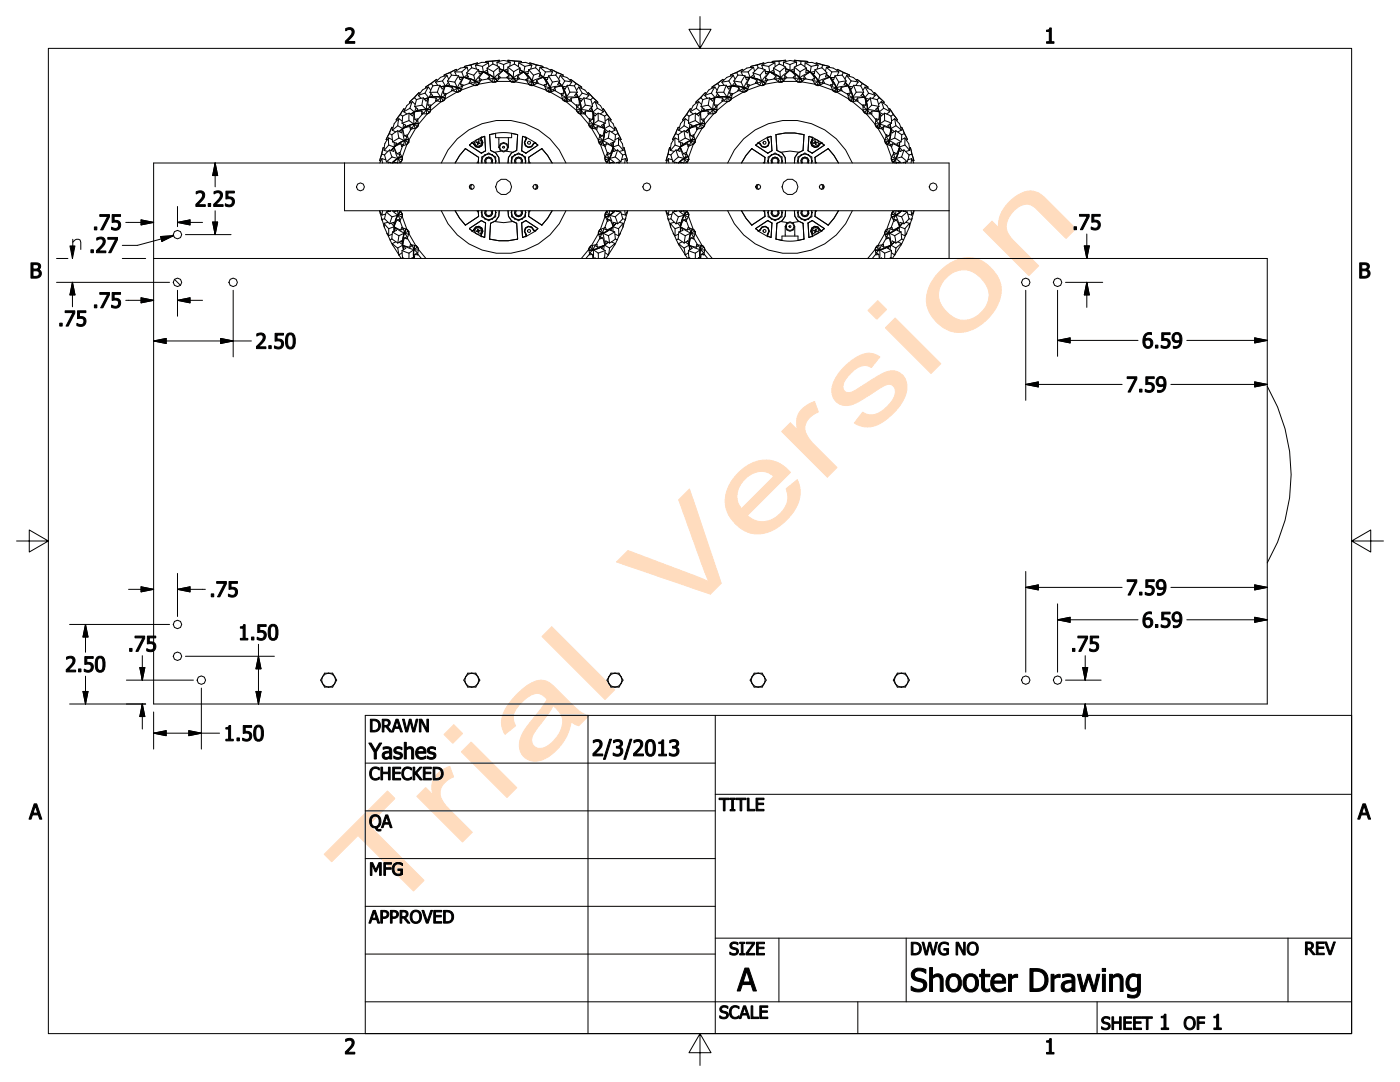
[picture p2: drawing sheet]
<svg xmlns="http://www.w3.org/2000/svg" width="279mm" height="216mm" viewBox="0 0 279 216" stroke-linecap="round" stroke-linejoin="round" font-family="sans-serif">
<g fill="#ffdcbe" stroke="#ffdcbe" stroke-width=".2">
<path d="M77.3 157.8l1.5 1.5-5.3 5.3 11.1 11.1-2.1 2.1-11.1-11.1-5.2 5.3-1.5-1.5z" fill-rule="evenodd"/>
<path d="M87.3 154.4a6.6 6.6 0 0 1 2.5-1.5l.7 2.1a3.3 3.3 0 0 0-2.5 4.2l1.3 1.9 5 5-2 1.9-9.1-9.1 1.7-1.7 1.4 1.4a4 4 0 0 1 1-4.2z" fill-rule="evenodd"/>
<path d="M88.6 146.6l2-2 1.7 1.8-1.9 1.9zM94 148.1l9.1 9.1-1.9 1.9-9.1-9.1z" fill-rule="evenodd"/>
<path d="M103.2 138.5a7.5 7.5 0 0 1 4.9-2.8l.8 .2 .9 .5 5.7 5.4 .8 .6 1.3 .4-2.1 2-1.5-.8a10 10 0 0 1-6.1 7.7 3.3 3.3 0 0 1-3.7-1.1 3.3 3.3 0 0 1-.1-3.8 22.2 22.2 0 0 1 3.6-5l1.5-2.2a2.58 2.58 0 0 0-3.9-.5 6.4 6.4 0 0 0-2.9 3.9l.1 .9 .4 .9-2.1 1.7a4.9 4.9 0 0 1 .5-5.8zM110.4 140.8l-1 1.6-1.9 2.5a4 4 0 0 0-1.4 3.1 1.77 1.77 0 0 0 2.9 1 6.1 6.1 0 0 0 3.2-5.8l-.1-.2a5.8 5.8 0 0 0-1.7-2.2z" fill-rule="evenodd"/>
<path d="M108.2 127l1.9-1.9 12.6 12.5-2 2z" fill-rule="evenodd"/>
<path d="M123 112.1l2.3-2.3 13.7 5.2 2.5 1.1-1.1-2.6-5-13.8 2.2-2.1 6.3 18.8-2.1 2.2z" fill-rule="evenodd"/>
<path d="M147.4 94.3a6.7 6.7 0 0 1 9.4-1l1 1-8.7 8.6a4.7 4.7 0 0 0 7.1-1 4.2 4.2 0 0 0 .7-4.4l2.2-1.8a6.5 6.5 0 0 1-1.6 7.5 7.9 7.9 0 0 1-7.7 3.2 6.7 6.7 0 0 1-4.3-9.6l.8-1.2zM148.7 95.6a4.2 4.2 0 0 0-.7 5.9l6.4-6.5a4 4 0 0 0-5.7 .6z" fill-rule="evenodd"/>
<path d="M160.1 81.7a6.5 6.5 0 0 1 2.5-1.6l.7 2.1a3.4 3.4 0 0 0-2.6 4l.6 1 .8 1.1 5 5-2 1.9-9.1-9.1 1.7-1.7 1.4 1.4a4 4 0 0 1 1-4.1z" fill-rule="evenodd"/>
<path d="M168.5 73.2a7.5 7.5 0 0 1 5.3-2.7l.7 .2 1.1 .5-1.7 2.1a2.86 2.86 0 0 0-3.7 .8 4.3 4.3 0 0 0-1.9 3.4 1.35 1.35 0 0 0 2.2 .5l.5-.3a35.1 35.1 0 0 1 6.3-3.6 3.1 3.1 0 0 1 3.6 4.1 10.9 10.9 0 0 1-6.7 6.9 4.7 4.7 0 0 1-3.7-.7l1.7-2.2a3.4 3.4 0 0 0 4.5-.8 4.3 4.3 0 0 0 1.9-3.7 1.41 1.41 0 0 0-2.4-.6 36.1 36.1 0 0 1-6.4 3.7 3 3 0 0 1-3.2-1 3 3 0 0 1-.3-3.4l.8-1.5z" fill-rule="evenodd"/>
<path d="M175.2 60l1.7 1.8-1.9 1.9-1.8-1.8zM178.6 63.5l9.2 9.1-2 1.9-9.1-9.1z" fill-rule="evenodd"/>
<path d="M187.6 54.1a7.2 7.2 0 0 1 8.3-2 6.9 6.9 0 0 1 3.9 6.4 9.7 9.7 0 0 1-7.8 7.8 7 7 0 0 1-7.1-6.8 8.5 8.5 0 0 1 2.7-5.4zM188.9 55.4a4.6 4.6 0 0 0 .5 7.3 4.7 4.7 0 0 0 7.3-1.5 4.4 4.4 0 0 0-1-5.8 4.5 4.5 0 0 0-6.8 0z" fill-rule="evenodd"/>
<path d="M201.5 40.3a5.3 5.3 0 0 1 5.4-2l1.5 1 6.3 6.3-1.9 2-5.6-5.6a2.94 2.94 0 0 0-4.8 0 3.8 3.8 0 0 0-.5 5.6l5.4 5.4-2 2-9.1-9.1 1.8-1.8 1.3 1.3a6.4 6.4 0 0 1 2.2-5.1z" fill-rule="evenodd"/>
</g>
<g fill="none" stroke="#000" stroke-width=".2">
<path d="M9.7 9.7h260v196.5h-260zM82.7 19.5l-1 .9M82.7 19.5l.4 .4M83.1 19.9l-.3 1.4M83.5 19.1l.5 .5M83.6 18.5l-.9 1M83.6 18.5l.2 .1M83.6 18.5l-1.9 1.9M84.5 19.5l-.3 1.5M84.5 19.5l-1.4 .4M84.5 19.5l.5 .7 .5-.6M84.8 18.6l-1.3 .5"/>
<path d="M84.8 18.6l.7 .9M84.9 17.4l.2 .2M85.5 19.8l-.4 1.4v1.5M85.5 17.4l-.7 1.2M85.5 17.4l-1.2 .6-.8 1.1M85.5 17.4l.5 .6M85.5 19.5l-.8 .3 .8-.3M85.5 19.5l1.5 .1M85.5 19.5l-.1 1.4M85.7 19.4h.1M85.7 19.4v.1M85.8 18.4l.5 .6"/>
<path d="M86 18.7l-.4 .7M86.1 16.7l-1.2 .7M86.1 16.7l.3 .4M86.3 19l-.6 .4M86.3 19h.1M86.4 17.1l-.6 1.3M86.9 16.4l.5 .6M87 19.6v.5M87.1 15.8l-1 .9M87.1 15.8l.1 .2M87.1 15.8l-2.2 1.6M87.3 18.4h-1.5"/>
<path d="M87.3 18.4l.6 .9M87.8 17l-.5 1.4M87.8 17l-1.4 .1M87.8 17l.4 .8 .6-.5M87.9 19.3h-1l-1.2 .1M87.9 19.3l.1 .1M87.9 19.3h.1M88 19.4l-2.1 .1M88 19.4l-.6 .7-.4-.5M88 19.4l.8 .2M88 19.4l.4 .6M88.1 19.4l.7 .1"/>
<path d="M88.1 19.4h.1M88.1 19.4l.7 .2M88.1 19.4h-.1M88.3 16.2l-1.4 .2M88.3 16.2l.6 .9M88.5 18.6l.5 .1v.1M88.5 18.6l.3 .4M88.6 15l.1 .2M88.7 19.9l-.1 .2-.2-.1M88.7 17.5l-.6 1.3-.2 1.5M88.7 19h.1M88.7 19l.1 .1-.7 .3"/>
<path d="M88.8 19.8l-.1 .1M88.8 17.2l-.8 .1M88.9 17.2l-.9 .1M88.9 17.1l1.4 .4M88.9 17.1l-.4 1.5M89 18.8l-.2 1M89.1 17.1h.1M89.1 17.1l1.1 .1 1 .2M89.2 15.1l-.9 1.1M89.2 15.1l-1.3 .3-1 1M89.2 15.1l.3 .7M89.2 17.2l2.1 .3"/>
<path d="M89.3 16.2l1.5 .2M89.3 16.2l.4 .6M89.5 16.5l-.5 .6M89.7 16.8l-.6 .3M89.7 16.8h.1M89.9 14.5l-1.3 .5M89.9 14.5l.2 .5M90.1 15l1.4 .1M90.1 15l-.8 1.2M90.2 18h.1M90.2 18l.1 .1M90.3 18.1l.9 .3"/>
<path d="M90.3 18.1l-1.3 .7M90.3 17.5l-.1 .5M90.3 17.5l.3 .5 .7-.5M90.8 14.3l.3 .8M90.8 14.3l1.4 .1M90.8 16.4l.4 1M91.1 13.8l-1.2 .7M91.1 13.8v.2M91.1 13.8l-2.5 1.2M91.2 18.4l-2.4 1.4M91.2 17.4l.1 .1M91.2 17.4h.1"/>
<path d="M91.3 17.5l.8 .4M91.3 17.5l.3 .7M91.4 18.3l-.2 .1M91.4 17.5h.1M91.4 17.5l.7 .3zM91.4 17.5h-.1M91.5 15.1l-.7 1.3M91.5 15.1l.3 .8 .7-.3M91.6 18.2h.1M91.6 18.2v.2l-.2-.1M91.9 18.1l-.1 .2-.2-.1M91.9 16.8l.5 .2v.1"/>
<path d="M91.9 16.8l.2 .4M92 18l-.1 .1M92.1 17.2h.1M92.1 17.2v.1l-.7 .2M92.2 14.4l.3 1M92.4 17.1l-.4 .9M92.4 15.7l-.9 1.3-.4 1.3M92.5 15.4l-.8 .1M92.5 15.4l-.6 1.4M92.5 15.4l1.4 .6M92.7 13.3v.2M92.7 15.5l1 .2 1.1 .4"/>
<path d="M92.7 15.5h.1M92.9 15.5l2 .7M93.1 14.5l1.4 .5M93.1 14.5l.3 .8M93.2 13.4l-1 1M93.2 13.4l-1.3 .2-1.1 .7M93.2 13.4l.2 .8M93.3 14.9l-.7 .5M93.4 15.3h.1M93.4 15.3l-.7 .2M93.7 16.5h.1M93.7 16.5l.1 .1"/>
<path d="M93.8 16.6l.8 .4M93.8 16.6l-1.4 .5M93.9 16l-.2 .5M93.9 16l.2 .6 .8-.4M94 13l-1.3 .3M94 13l.1 .5M94.1 13.5l-1 1M94.1 13.5l1.4 .4M94.5 15l.3 1.1M94.6 17h.2M94.6 17l-2.6 1M94.8 16.1l.1 .1"/>
<path d="M94.8 16.1h.1M94.9 16.2l.2 .7M94.9 16.2l.7 .5M94.9 13l1.4 .3M94.9 13l.2 .8M95 16.2l.6 .4M95 16.2h.1M95 16.2h-.1M95.1 16.9h.1M95.1 16.9l-.1 .2-.2-.1M95.3 12.6l-1.3 .4M95.3 12.6v.2"/>
<path d="M95.3 12.6l-2.6 .7M95.3 16.9l-.1 .1-.1-.1M95.5 16.8l-.2 .1M95.5 13.9l.2 .8 .7-.2M95.5 13.9l-1 1.1M95.6 14.2l.8 .2M95.6 14.3l.8 .1M95.6 15.6l.5 .3-.1 .1M95.6 15.6l.1 .5M95.7 16.1v.1h-.7M95.7 16v.1M96 16l-.5 .8"/>
<path d="M96.2 14.6l-1.1 1.2-.6 1.2M96.3 13.3l.2 1.1M96.5 14.4l1.2 .8M96.5 14.4l-.9 1.2M96.6 14.4h.1M96.7 14.4l1 .5 .9 .6M96.8 14.6l1.8 1M97 12.3v.2M97.2 13.6l1.3 .7M97.2 13.6l.1 .8M97.3 14l-.8 .4M97.3 14.4h-.6"/>
<path d="M97.3 14.4h.1M97.4 15.6h.1M97.4 15.6l.1 .1M97.5 15.7l.7 .6M97.5 15.7l-1.5 .3M97.5 12.5l-1.4-.1-1.2 .6M97.5 12.5l-1.2 .8M97.5 12.5l.1 .8M97.7 15.2l-.3 .4M97.7 15.2v.6l.9-.2M98.2 16.3l.2 .1M98.2 16.3l-2.7 .5"/>
<path d="M98.3 12.2l-1.3 .1M98.3 12.2l.1 .6M98.4 12.8l1.2 .6M98.4 12.8l-1.2 .8M98.5 14.3l.1 1.2M98.6 15.5v.1M98.6 15.5h.1M98.6 15.6l.1 .7M98.6 15.6l.6 .6M98.6 15.6h.1M98.7 16.3l.1 .1 .1-.1M98.7 16.3h.1"/>
<path d="M98.7 16.3l-.1 .1h-.2M98.7 15.6l.6 .5M98.7 15.6h.1M99.1 16.2h2.8M99.1 16.2l-.2 .1M99.2 12.4l1.3-.3 1.3 .3M99.2 12.4l1.3 .5M99.2 12.4l.1 .8M99.4 15l.5 .4-.2 .1M99.4 15l.1 .5M99.5 15.5h.1M99.5 15.5l-.8 .1"/>
<path d="M99.6 13.4l-1.1 .9M99.6 13.7l.9 .3M99.6 13.8l.8 .3M99.6 13.4v.8l.8-.1M99.7 12l-1.4 .2M99.7 12v.2M99.7 12l-2.7 .3M99.7 15.5l-.6 .7M99.7 15.5h1.6M100.2 14.2l-1.2 .9-.9 1.1M100.5 14l1.1 1M100.5 14l-1.1 1"/>
<path d="M100.5 12.9v1.1M100.7 14.1h.1M100.7 14.1l1 .6 .7 .8M100.7 14.1l.8 .6 .9 .8M100.8 14.3l1.6 1.3M101.2 15.4h.1M101.2 15.4l.1 .1M101.3 15.5l.6 .7M101.4 12l1.3 .2M101.4 12v.2M101.4 12l2.7 .3M101.4 14.2h.1"/>
<path d="M101.4 13.8l-.8 .3M101.4 13.4l1.1 .9M101.4 13.4v.8l-.7-.1M101.6 15l-.4 .4M101.6 15l-.1 .6h.9M101.8 12.4l-1.3 .5M101.8 12.4v.8M101.9 16.2l.2 .1M102.3 16.3l-.1 .1-.1-.1M102.3 16.3l.1 .1h.2M102.3 16.3h.1M102.4 15.6l-.1 .7"/>
<path d="M102.4 15.6l.5 .6M102.4 15.6h.1M102.4 15.5v.1M102.4 15.5h.1M102.5 14.3l-.1 1.2M102.5 15.6l.5 .6M102.5 15.6h.1M102.5 15.6l.8 .1M102.7 12.8l1.1 .8M102.7 12.8l-1.3 .6M102.7 12.2l1.4 .1M102.7 12.2v.6"/>
<path d="M102.8 16.3l2.7 .5M102.8 16.3l-.2 .1M103.3 15.7h.1M103.3 15.2l.4 .5h-.2M103.3 15.2v.5M103.5 15.7l-.7 .6M103.5 12.5l1.4-.1 1.2 .6M103.5 15.7l1.5 .3M103.5 12.5l1.2 .8M103.5 12.5v.8M103.7 14l.8 .4M103.8 13.9l.7 .5-.7-.5"/>
<path d="M103.8 13.6l-1.3 .7M103.8 13.6l-.1 .8h.7M104.1 12.3l-.1 .2M104.2 14.5l-1.3 .7-1.1 .9M104.6 14.4l.8 1.2M104.6 14.4l-1.3 .8M104.7 14.5l.8 .8 .7 .8M104.7 14.5l.8 .7 .7 .9M104.7 14.5h.1M104.7 14.5l.7 .2M104.7 13.3l-.1 1.1M104.8 14.7l1.3 1.5"/>
<path d="M105 15.9h.1M105 15.9v.1M105 16l.5 .8M105.4 14.7h.1M105.4 15.6l-.4 .3M105.4 15.6l-.1 .6h.8M105.4 14.3l-.8 .1M105.5 13.9l1 1.1M105.5 13.9l-.1 .8M105.5 16.8l.2 .1M105.7 16.9l.1 .1 .2-.1M105.7 12.6l1.3 .4"/>
<path d="M105.7 12.6v.2M105.7 12.6l2.6 .7M106 16.9v.2l.2-.1M106 16.9h.1M106.1 13l-1.4 .3M106.1 13l-.2 .8M106.2 16.2l.3 .8M106.2 16.2l-.2 .7M106.2 16.2l.1 .1M106.2 16.1h.1M106.2 16.1l-.1 .1M106.2 17h.2"/>
<path d="M106.3 16.3l.3 .6M106.3 16.3h.1M106.3 16.3l.7 .2M106.4 17l2.6 1M106.5 15l-.3 1.1M106.9 13.5l1 1M106.9 13.5l-1.4 .4M107 16.5h.1M107 13l1.3 .3M107 13l-.1 .5M107.1 16l.3 .5-.2 .1M107.1 16l-.1 .5"/>
<path d="M107.2 16.6l-.8 .4M107.2 16.6l1.5 .5M107.8 14.8l.6 .6M107.8 13.4l1.3 .2 1.2 .7M107.8 13.4l1.1 1M107.8 13.4l-.2 .8M107.9 14.5l-1.4 .5M107.9 14.5l-.3 .8 .7 .2M108.1 15.5l-1.3 .4-1.3 .8M108.3 13.3v.2M108.5 15.4l.6 1.4M108.5 15.4l-1.4 .6"/>
<path d="M108.6 15.6l.7 .9 .5 .9M108.6 15.6h.1M108.6 15.6l.6 .3M108.6 17h.1M108.6 17l.1 .1M108.7 15.7l1 1.8M108.7 17.1l.3 .9M108.9 14.4l-.4 1M109 18l.2 .1M109.1 16.8l-.5 .2M109.1 16.8l-.2 .5 .8 .2M109.2 18.1l.1 .2 .1-.1"/>
<path d="M109.2 15.9h.1M109.4 15.5h-.9M109.4 18.2l.1 .2 .1-.1M109.4 18.2h.1M109.5 15.1l.8 1.3M109.5 15.1l-.3 .8M109.6 18.3l.2 .1M109.7 17.5l.3 .8M109.7 17.5l-.3 .7M109.7 17.5l.1 .1M109.8 17.4h.1M109.8 17.4l-.1 .1"/>
<path d="M109.8 17.6l.2 .7M109.8 18.4l2.4 1.4M109.8 17.6h.1M109.8 17.6l.6 .4 .1-.1M109.9 13.8l1.2 .7M109.9 13.8v.2M109.9 13.8l2.5 1.2M110.3 16.4l-.5 1M110.3 14.3l-1.4 .1M110.3 14.3l-.4 .8M110.5 17.9h.1M110.7 17.5l.2 .6h-.2"/>
<path d="M110.7 17.5l-.2 .4M110.7 18.1l-.9 .3M110.7 18.1l1.3 .7M110.9 15l.8 1.2M110.9 15l-1.4 .1M111.1 14.5l1.3 .5M111.1 14.5l-.2 .5M111.5 16.5l.6 .6M111.5 16.4l.6 .7M111.7 16.2l-1.4 .2M111.7 16.2l-.4 .7 .7 .3M111.8 17.2l-1.5 .1-1.3 .6"/>
<path d="M111.8 15.1l1.3 .3 1 1M111.8 15.1l.9 1.1M111.8 15.1l-.3 .7M112 18.7v.1M112 18.8l.2 1M112.2 17.1l.4 1.5M112.2 17.1l-1.5 .4M112.2 17.2l.8 .1M112.2 17.3h.1M112.2 19.8l.2 .1M112.2 17.3l.6 1 .3 1M112.2 17.3l.6 .4"/>
<path d="M112.3 17.5l.7 1.9M112.4 19.9v.2l.2-.1M112.4 15l-.1 .2M112.6 18.6l-.6 .1M112.6 18.6l-.4 .5 .8 .3M112.7 16.2l1.4 .2M112.7 16.2l-.5 .9M112.8 17.7h.1M113 19.4l.1 .9M113 19.4l-.4 .6M113 19.4l.1 .1M113.1 19.3h.1"/>
<path d="M113.1 19.3l-.1 .1M113.1 19.5l.1 .7M113.1 19.5h.1M113.1 19.5l.5 .6 .4-.5M113.2 17l1.4 .1M113.2 17l.5 1.4M113.2 17l-.4 .7M113.7 20h.1M113.7 18.4h1.5M113.7 18.4l-.6 .9M113.9 15.8l1 .9M113.9 15.8l-.1 .2"/>
<path d="M113.9 15.8l2.2 1.6M114 19.6l.1 .6-.2-.1M114.1 16.4l-.4 .6M114.6 17.1l.6 1.3M114.9 16.7l1.2 .7M114.9 16.7l-.3 .4M115 18.7l.4 .7M115 18.7l.4 .8M115.1 19.5l-1.5-.1-1.4 .2M115.2 18.4l-.5 .7 .6 .4M115.5 19.5l.1 1.4M115.5 19.5l-1.5 .1"/>
<path d="M115.5 19.5l.8 .3M115.5 17.4l1.2 .6 .8 1.1M115.5 17.4l-.4 .6M115.5 17.4l.7 1.2M115.5 19.6v.1M115.5 19.7l.4 1.1 .1 1M115.5 19.6l.3 1 .2 1.2M115.5 19.6l.5 .6M115.5 19.8l.4 2.1M116.1 17.4l-.1 .2M116.2 18.6l1.3 .5M116.2 18.6l-.7 .9"/>
<path d="M116.5 19.5l1.4 .4M116.5 19.5l.3 1.5M116.5 19.5l-.5 .6M117.4 18.5l.9 1M117.4 18.5l-.1 .1M117.4 18.5l1.9 1.9M117.5 19.1l-.5 .5M117.9 19.9l.4 1.4M118.3 19.5l1 .9M118.3 19.5l-.4 .4M139.7 3.3v6.4l-2.2-3.9h4.4l-2.2 3.9M139.9 19.5l-1 .9"/>
<path d="M139.9 19.5l.4 .4M140.3 19.9l-.4 1.4M140.6 19.1l.6 .5M140.8 18.5l-.9 1M140.8 18.5l.1 .1M140.8 18.5l-1.9 1.9M141.6 19.5l-.2 1.5M141.6 19.5l-1.3 .4M141.6 19.5l.6 .7 .5-.6M142 18.6l-1.4 .5M142 18.6l.7 .9M142.1 17.4l.1 .2"/>
<path d="M142.6 19.8l-.3 1.4v1.5M142.7 17.4l-.7 1.2M142.7 17.4l-1.3 .6-.8 1.1M142.7 17.4l.4 .6M142.7 19.5l-.8 .3M142.7 19.5l-.9 .3M142.7 19.5l1.5 .1M142.7 19.5l-.2 1.4M142.9 19.4h.1M143 18.4l.5 .6M143.2 18.7l-.4 .7M143.2 16.7l-1.1 .7"/>
<path d="M143.2 16.7l.3 .4M143.5 19l-.6 .4M143.5 19h.1M143.5 17.1l-.5 1.3M144.1 16.4l.4 .6M144.2 19.6l-.1 .5M144.3 15.8l-1.1 .9M144.3 15.8l.1 .2M144.3 15.8l-2.2 1.6M144.4 18.4h-1.4M144.4 18.4l.7 .9M145 17l-.6 1.4"/>
<path d="M145 17l-1.5 .1M145 17l.4 .8 .6-.5M145.1 19.3h-1.1l-1.1 .1M145.1 19.3v.1M145.1 19.3h.1M145.1 19.4l-2 .1M145.1 19.4l-.6 .7-.3-.5M145.2 19.4l.8 .2M145.2 19.4l.4 .6M145.3 19.4l.7 .1M145.3 19.4h.1M145.3 19.4h-.1"/>
<path d="M145.5 16.2l-1.4 .2M145.5 16.2l.5 .9M145.6 18.6l.6 .1-.1 .1M145.6 18.6l.3 .4M145.8 15l.1 .2M145.8 19.9l-.1 .2-.1-.1M145.9 17.5l-.6 1.3-.2 1.5M145.9 19h.1M145.9 19l.1 .1-.7 .3M145.9 19.8l-.1 .1M146 17.2l-.9 .1M146 17.1l1.5 .4"/>
<path d="M146 17.1l-.4 1.5M146.1 18.8l-.2 1M146.2 17.1h.1M146.2 17.1l1.2 .1 1 .2M146.2 17.1v.1M146.4 15.1l-.9 1.1M146.4 15.1l-1.4 .3-.9 1M146.4 15.1l.3 .7M146.4 17.2l2 .3M146.5 16.2l1.4 .2M146.5 16.2l.4 .6M146.6 16.5l-.5 .6"/>
<path d="M146.8 16.8l-.6 .3M146.8 16.8h.1M146.9 16.8h-.1M147 14.5l-1.2 .5M147 14.5l.3 .5M147.3 15l1.4 .1M147.3 15l-.8 1.2M147.3 18l.1 .1M147.4 18.1l.9 .3M147.4 18.1l-1.3 .7M147.5 17.5l-.2 .5M147.5 17.5l.2 .5 .7-.5"/>
<path d="M147.9 14.3l1.4 .1M147.9 14.3l.3 .8M147.9 16.4l.5 1M148.2 13.8l-1.2 .7M148.2 13.8l.1 .2M148.2 13.8l-2.4 1.2M148.3 18.4l-2.4 1.4M148.4 17.4v.1M148.4 17.4h.1M148.4 17.5l.8 .4M148.4 17.5l.3 .7M148.5 18.3l-.2 .1"/>
<path d="M148.6 17.5h.1M148.6 17.5l.6 .3zM148.6 17.5h-.2M148.7 15.1l-.8 1.3M148.7 15.1l.3 .8 .6-.3M148.7 18.2h.1M148.7 18.2v.2l-.2-.1M148.8 15.5h.8M149 18.1l-.1 .2-.2-.1M149.1 16.8l.5 .2-.1 .1M149.1 16.8l.2 .4M149.2 18l-.2 .1"/>
<path d="M149.3 17.2h.1M149.3 17.2v.1l-.7 .2M149.3 14.4l.4 1M149.5 17.1l-.3 .9M149.5 15.7l-.8 1.3-.5 1.3M149.7 15.4h-.9h.9M149.7 15.4l1.4 .6M149.7 15.4l-.6 1.4M149.8 13.3l.1 .2M149.9 15.5l1 .2 1.1 .4M149.9 15.5h.1M150.1 15.5l1.9 .7"/>
<path d="M150.3 14.5l1.4 .5M150.3 14.5l.3 .8M150.4 13.4l-1.1 1M150.4 13.4l-1.4 .2-1.1 .7M150.4 13.4l.2 .8M150.4 14.9l-.6 .5M150.6 15.3h.1M150.6 15.3l-.7 .2M150.8 16.5h.1M150.8 16.5l.1 .1M150.9 16.6l.9 .4M150.9 16.6l-1.4 .5"/>
<path d="M151.1 16l-.3 .5M151.1 16l.1 .6 .8-.4M151.2 13l-1.4 .3M151.2 13l.1 .5M151.3 13.5l1.4 .4M151.3 13.5l-1 1M151.7 15l.3 1.1M151.8 17h.2M151.8 17l-2.6 1M152 16.1v.1M152 16.1h.1M152 16.2l.7 .5"/>
<path d="M152 16.2l.2 .7M152 13l.2 .8M152 13l1.4 .3M152.1 16.2l.7 .4M152.1 16.2h.1M152.1 16.2h-.1M152.2 16.9h.1M152.2 16.9l-.1 .2-.1-.1M152.4 12.6l-1.2 .4M152.4 12.6l.1 .2M152.4 12.6l-2.6 .7M152.5 16.9l-.2 .1-.1-.1"/>
<path d="M152.6 16.8l-.1 .1M152.7 13.9l-1 1.1M152.7 13.9l.1 .8 .7-.2M152.7 14.2l.9 .2M152.7 14.3l.9 .1M152.7 15.6l.5 .3-.1 .1M152.7 15.6l.2 .5M152.9 16.1h.1M152.9 16.1v.1h-.8M153.1 16l-.5 .8M153.4 14.6l-1.1 1.2-.7 1.2M153.4 13.3l.2 1.1"/>
<path d="M153.6 14.4l1.2 .8M153.6 14.4l-.9 1.2M153.8 14.4h.1M153.8 14.4l1.1 .5 .8 .6M153.9 14.6l1.9 1M154.1 12.3v.2M154.4 13.6l.1 .8h-.7M154.4 13.6l1.2 .7M154.4 14l-.7 .4M154.5 15.6h.1M154.5 15.6l.1 .1M154.6 15.7l.8 .6"/>
<path d="M154.6 15.7l-1.5 .3M154.6 12.5l-1.2 .8M154.6 12.5l-1.3-.1-1.3 .6M154.6 12.5l.1 .8M154.8 15.2l-.3 .4M154.8 15.2l.1 .6 .9-.2M155.4 16.3l.2 .1M155.4 16.3l-2.8 .5M155.5 12.2l-1.4 .1M155.5 12.2v.6M155.5 12.8l1.3 .6M155.5 12.8l-1.1 .8"/>
<path d="M155.6 14.3l.1 1.2M155.7 15.5l.1 .1M155.7 15.5h.1M155.8 15.6l.6 .6M155.8 15.6v.7M155.8 15.6h.1M155.8 16.3l.1 .1 .2-.1M155.8 16.3h.1M155.8 16.3l-.1 .1h-.1M155.9 15.6l.5 .5M155.9 15.6h.1M156.3 16.2h2.7"/>
<path d="M156.3 16.2l-.2 .1M156.3 12.4l1.4-.3 1.3 .3M156.3 12.4l1.4 .5M156.3 12.4l.1 .8M156.6 15l.4 .4-.1 .1M156.6 15v.5M156.6 15.5l-.7 .1M156.6 15.5h.1M156.8 13.4l-1.2 .9M156.8 13.7l.8 .3M156.8 13.8l.8 .3M156.8 13.4v.8l.7-.1"/>
<path d="M156.8 12l-1.3 .2M156.8 12v.2M156.8 12l-2.7 .3M156.9 15.5l-.6 .7M156.9 15.5h1.5M157.4 14.2l-1.2 .9-.9 1.1M157.7 14l1 1M157.7 14l-1.1 1M157.7 12.9v1.1M157.8 14.1l.9 .6 .9 .8M157.8 14.1l1 .6 .8 .8M157.8 14.1h.1"/>
<path d="M157.9 14.3l1.7 1.3M158.3 15.4l.1 .1M158.4 15.5l.6 .7M158.5 12l1.4 .2M158.5 12v.2M158.5 12l2.7 .3M158.5 14.2h.1M158.5 13.8l-.8 .3M158.5 13.4l1.2 .9M158.5 13.4v.8l-.7-.1M158.7 15l-.4 .4M158.7 15v.6h.9"/>
<path d="M159 12.4l-1.3 .5M159 12.4l-.1 .8M159 16.2l.2 .1M159.5 16.3l-.1 .1-.2-.1M159.5 16.3l.1 .1h.2M159.5 16.3h.1M159.6 15.6l.5 .6M159.6 15.6l-.1 .7M159.6 15.6h.1M159.6 15.5v.1M159.6 15.5h.1M159.7 14.3l-.1 1.2"/>
<path d="M159.7 15.6l.4 .6M159.7 15.6h.1M159.7 15.6l.7 .1M159.8 12.8l1.2 .8M159.8 12.8l-1.3 .6M159.9 12.2l1.3 .1M159.9 12.2l-.1 .6M160 16.3l2.7 .5M160 16.3l-.2 .1M160.4 15.7h.1M160.5 15.2l.3 .5h-.1M160.5 15.2l-.1 .5"/>
<path d="M160.7 15.7l-.7 .6M160.7 12.5l1.3-.1 1.3 .6M160.7 15.7l1.5 .3M160.7 12.5l1.2 .8M160.7 12.5l-.1 .8M160.9 14l.7 .4M160.9 13.9l.8 .5M161 13.6l-1.3 .7M161 13.6l-.2 .8h.7M161.2 12.3v.2M161.4 14.5l-1.4 .7-1.1 .9M161.7 14.4l.9 1.2"/>
<path d="M161.7 14.4l-1.2 .8M161.8 14.5h.1M161.8 14.5l.9 .8 .6 .8M161.8 14.5l.8 .7 .7 .9M161.8 14.5l.7 .2M161.9 13.3l-.2 1.1M161.9 14.7l1.4 1.5M162.1 15.9h.1M162.1 15.9l.1 .1M162.2 16l.5 .8M162.5 14.7h.1M162.6 15.6l-.5 .3"/>
<path d="M162.6 15.6l-.2 .6h.9M162.6 14.3l-.8 .1M162.7 13.9l.9 1.1M162.7 13.9l-.2 .8M162.7 16.8l.1 .1M162.8 16.9l.2 .1 .1-.1M162.9 12.6l1.3 .4M162.9 12.6l-.1 .2M162.9 12.6l2.6 .7M163.1 16.9l.1 .2 .2-.1M163.1 16.9h.1M163.3 13l-1.4 .3"/>
<path d="M163.3 13l-.2 .8M163.3 16.2l.4 .8M163.3 16.2l-.2 .7M163.3 16.2l.1 .1M163.3 16.1h.1M163.3 16.1v.1M163.4 17h.2M163.4 16.3l.3 .6M163.4 16.3h.1M163.4 16.3l.7 .2M163.6 17l2.6 1M163.6 15l-.3 1.1"/>
<path d="M164 13.5l1 1M164 13.5l-1.3 .4M164.1 16.5h.1M164.2 13l1.3 .3M164.2 13l-.2 .5M164.3 16l.2 .5-.1 .1M164.3 16l-.2 .5M164.4 16.6l-.8 .4M164.4 16.6l1.4 .5M164.9 14.8l.6 .6M164.9 13.4l1.4 .2 1.1 .7M164.9 13.4l1.1 1"/>
<path d="M164.9 13.4l-.2 .8M165 14.5l-1.4 .5M165 14.5l-.3 .8 .8 .2M165.3 15.5l-1.4 .4-1.3 .8M165.5 13.3l-.1 .2M165.6 15.4l.7 1.4M165.6 15.4l-1.3 .6M165.7 15.6h.1M165.7 15.6l.7 .9 .5 .9M165.8 17h.1M165.8 17v.1M165.8 15.7l1.1 1.8"/>
<path d="M165.8 17.1l.4 .9M166 14.4l-.4 1M166.2 18l.1 .1M166.3 16.8l-.5 .2M166.3 16.8l-.3 .5 .9 .2M166.3 18.1l.1 .2 .2-.1M166.5 15.5h-.8M166.6 18.2v.2l.2-.1M166.6 18.2h.1M166.6 15.1l-.3 .8-.6-.3M166.6 15.1l.8 1.3M166.8 18.3l.2 .1"/>
<path d="M166.9 17.5l.2 .8M166.9 17.5l-.3 .7M166.9 17.5l.1 .1M166.9 17.4h.1M166.9 17.4v.1M167 17.6l.2 .7M167 18.4l2.4 1.4M167 17.6h.1M167 17.6l.6 .4v-.1M167.1 13.8l1.2 .7M167.1 13.8l-.1 .2M167.1 13.8l2.5 1.2"/>
<path d="M167.4 16.4l-.5 1M167.4 14.3l-1.4 .1M167.4 14.3l-.3 .8M167.6 17.9h.1M167.9 17.5l.1 .6h-.1M167.9 17.5l-.3 .4M167.9 18.1l-.9 .3M167.9 18.1l1.3 .7M168.1 15l.8 1.2M168.1 15l-1.5 .1M168.3 14.5l1.3 .5M168.3 14.5l-.2 .5"/>
<path d="M168.7 16.5l.5 .6M168.7 16.4l.6 .7M168.9 16.2l-1.5 .2M168.9 16.2l-.5 .7 .7 .3M168.9 17.2l-1.4 .1-1.4 .6M169 15.1l1.3 .3 1 1M169 15.1l-.4 .7M169 15.1l.9 1.1M169.2 18.7v.1M169.2 18.8l.2 1M169.3 17.1l.4 1.5M169.3 17.1l-1.4 .4"/>
<path d="M169.3 17.2l.9 .1M169.4 19.8l.1 .1M169.4 17.3l.5 1 .3 1M169.4 17.3h.1M169.4 17.5l.8 1.9M169.5 19.9l.1 .2 .2-.1M169.6 15l-.2 .2M169.7 18.6l-.5 .1M169.7 18.6l-.3 .5 .8 .3M169.9 16.2l1.4 .2M169.9 16.2l-.6 .9M170.2 19.4l.1 .9"/>
<path d="M170.2 19.4l-.4 .6M170.2 19.4l.1 .1M170.2 19.3h.1M170.2 19.3v.1M170.3 19.5v.7v-.7M170.3 19.5h.1M170.3 19.5l.5 .5M170.4 17l-.5 .7-.5-.4M170.4 17l1.4 .1M170.4 17l.5 1.4M170.8 20h.1M170.9 18.4h1.5"/>
<path d="M170.9 18.4l-.7 .9M171 15.8l1.1 .9M171 15.8l-.1 .2M171 15.8l2.2 1.6M171.1 19.6l.1 .6-.1-.1M171.1 19.6l-.2 .4M171.3 16.4l-.5 .6M171.8 17.1l.6 1.3M172.1 16.7l1.1 .7M172.1 16.7l-.3 .4M172.1 18.7l.4 .7M172.1 18.7l.5 .8"/>
<path d="M172.3 19.5l-1.5-.1-1.5 .2M172.4 18.4l-.6 .7 .6 .4M172.6 19.5l.2 1.4M172.6 19.5l-1.5 .1M172.6 19.5l.8 .3M172.6 17.4l1.3 .6 .8 1.1M172.6 17.4l-.4 .6M172.6 17.4l.7 1.2M172.7 19.7l.3 .9 .2 1.2-.2-1zM172.7 19.6v.1M172.7 19.6l.5 .5M172.7 19.8l.4 2.1"/>
<path d="M173.2 17.4l-.1 .2M173.3 18.6l1.4 .5M173.3 18.6l-.7 .9M173.7 19.5l1.4 .4M173.7 19.5l.3 1.5M173.7 19.5l-.5 .6M174.5 18.5l.9 1M174.5 18.5l-.1 .1M174.5 18.5l2 1.9M174.7 19.1l-.6 .5M175.1 19.9l.3 1.4M175.4 19.5l1.1 .9"/>
<path d="M175.4 19.5l-.3 .4M42.9 32.5v4.8M42.9 32.5l.5 2.5h-1zM68.8 32.5v9.6h120.6M75.8 32.1h.2M76.2 30.8l-.4 1.3M76.2 30.8l.5 .1M76.2 31.7l.1 .8M76.2 31.7l-.4 .8M76.2 31.7l.8 .2M76.5 29.4l-.3 1.4M76.5 29.4l.2 .1"/>
<path d="M76.5 29.4l-.7 2.7M76.7 30l.7 .2M76.7 30.9l.4 1.4M77.1 27.9h.2M77.1 32.3l.8 .1M77.5 32.4v.1M77.6 27.5v1.4M77.6 27.5l-.8 1.2-.1 1.3M77.6 27.5l.7 .4M77.6 28.9l-.9 1.1M77.6 28.9l1 .4M77.7 26.7l-.6 1.2"/>
<path d="M77.7 26.7l.5 .2M77.8 29.9l.4 1.4M77.8 29.9l-1.1 1M77.9 32.4v.1M77.9 32.4h.1M78.2 25.4l-.5 1.3M78.2 26.9l.1 1.4M78.2 25.4l.2 .1M78.2 25.4l-1.1 2.5M78.2 31.3l-1.1 1M78.2 31.3l1.1 .3M78.3 26l.7 .3"/>
<path d="M78.3 28.3l.8 .3M78.6 29.3l.6 1.4M78.6 29.4l-.5 .6M78.7 29.4l-.6 .6M78.7 28.4v.9M78.7 29.5l-.2 .7-.7-.3M78.8 29.7l.4 1.4 .7 1.2M78.8 32.4l-.3 .1M78.8 32.4l.1 .1M78.8 32.4l.5 .1M78.8 29.2h.1M79.1 23.9l.1 .1"/>
<path d="M79.1 28.6l-.3 .6M79.1 28.6h.1M79.2 30.7l.5 .1M79.3 31.6l-1.1 .9M79.3 31.6h.1M79.3 31.6l.1 .1M79.4 25.1l-1.1 .9M79.4 25.1l.9 .5M79.4 26.1l.2 1.4M79.4 26.1l-1.2 .8M79.4 31.7l-1.1 .8M79.4 31.7v.8"/>
<path d="M79.4 31.6l.7 .2M79.5 31.5l.7-.3-.7 .3M79.5 31.5h.1M79.5 31.5l-.1 .1M79.6 23.7l-.2 1.4M79.6 23.7l-.9 1-.4 1.3M79.6 23.7l.6 .4M79.6 27.5l-1.3 .8M79.6 27.5l1 .5M79.7 30.8h.1M79.7 30.8l-.2 .7M79.8 30.6v-.2l-.6 .3"/>
<path d="M79.8 30.6l.5 .8M79.9 22.9l-.8 1M79.9 22.9l.5 .3M80 28.7l.2 .5M80 28.7l-1.4 .6M80 32.3v.2M80 32.3l-.4 .2M80.1 32.1l-.1 .2M80.1 31.8h.1M80.1 31.8l.2 .2-.2 .1M80.2 29.2h.1M80.2 31.3l-.8 .3"/>
<path d="M80.2 24.6l.7 .4M80.3 31.6v.2h-.2M80.3 31.4v.2M80.3 29.1l-.1 .1M80.3 29.1l-.5 1.5M80.3 25.6l.4 1.5M80.3 25.7l-.6 .6M80.4 23.2l-.2 1.4M80.4 25.7l-.7 .6M80.4 25.8l-.3 .7-.7-.4M80.4 26l.2 1.5 .5 1.3M80.5 25.6h.1"/>
<path d="M80.6 24.8l-.2 .8M80.6 22.3l.6 .4M80.6 21.7l-.7 1.2M80.6 21.7l.2 .1M80.6 21.7l-1.5 2.2M80.6 28l-.9 .5-.9 .7M80.6 28h.1M80.6 28l.1 .1M80.7 27.1l.5 .2M80.7 28.1l-1.7 1M80.7 28.1l-.2 .8-.5-.2M80.8 28.1l.6 .3"/>
<path d="M80.8 28l.7-.2-.7 .2M80.8 28h.1M80.8 28v.1M80.9 25l-.4 .6M80.9 25h.1M81.2 27.3l-.4 .7M81.2 27.3h.1M81.2 28.8l-.9 .3M81.2 28.8l-.9 2.6M81.3 27.1v-.2l-.6 .2M81.3 27.1l.3 .9M81.3 28.6l-.1 .2"/>
<path d="M81.4 28.4h.1M81.4 28.4l.1 .1-.2 .1M81.6 27.8l-.8 .3M81.6 28.2v.1l-.2 .1M81.6 28v.2M81.6 24.1l-1.4 .5M81.6 24.1l1 .6M81.6 22.6v1.5M81.6 22.6l-1.2 .6M81.7 20.4l.2 .1M81.8 25.2l.1 .6M81.8 25.2l-1.5 .4"/>
<path d="M81.8 21.6l-1.2 .7M81.8 21.6l.9 .7M82 25.8h-.1M82.1 25.7l-.2 .1M82.1 25.7l-.8 1.4M82.3 20.3l-.5 1.3M82.3 20.3l-1.1 .8-.6 1.2M82.3 20.3l.5 .5M82.6 24.7l-1 .3-1.1 .6M82.6 24.7v.1M82.6 24.7l-1.2 .4-.9 .5M82.6 24.7h.1"/>
<path d="M82.6 24.8l-1.9 .7M82.6 24.8l-.3 .8-.5-.4M82.6 24.8l.6 .4M82.7 22.3l.1 1.5M82.7 22.4l-.8 .4M82.7 22.5l-.4 .6-.7-.5M82.7 22.7l-.1 1.5 .2 1.4M82.7 24.7h.1M82.7 24.7l-.1 .1M82.8 21.3l.6 .5M82.8 23.8l.6-.1v.2M82.8 23.8l.5 .4-.6 .5"/>
<path d="M82.9 22.3h.1M83 25.6l-.9 .1M83 25.6l-1.4 2.4M83 21.5l-.2 .8M83.1 25.4l-.1 .2M83.2 24.1h.1M83.2 25.2l.1 .2h-.2M83.2 25.2h.1M83.4 21.8l-.5 .5M83.4 23.9l.1 .9M83.4 21.8h.1M83.4 25v.2h-.2"/>
<path d="M83.5 24.6l-.8 .1M83.5 24.7l-.9 .1M83.5 24.8l-.1 .2M84.2 22.2v.5M84.2 22.2l-1.5 .1M84.2 22.7h.1M84.2 21l-1.4 .3M84.2 21l.9 .9M84.3 22.7l-.9 1.2M85 21.8l-1 .1-1.1 .4M85 21.8h.1M85.1 21.9l-2 .4"/>
<path d="M85.1 21.9l-.5 .7-.4-.4M85.1 21.9h.8M85.1 21.9l.5 .5M85.2 21.8h.7M85.2 21.8h.1M85.2 21.8l-.1 .1M85.3 22.7h-1M85.3 22.7l-1.8 2.1M85.4 20.9l.6 .1-.1 .1M85.4 20.9l.4 .5-.6 .4M85.4 22.6l-.1 .1M85.6 22.4v.2h-.2"/>
<path d="M85.6 22.4h.1M85.8 21.3h-.1M85.8 22.2v.2h-.2M85.9 22.1l-.1 .1M85.9 21.1v1M87 20.1h.1M87.1 20.1l.9 .2M87.1 20.1l-1.2 1M88 20.3l-2.1 1.8M88.1 32.5a13.3 13.3 0 0 1 12.4-8.5 13.3 13.3 0 0 1 12.4 8.5M88.2 20.2l-.2 .1M88.4 20v.2h-.2"/>
<path d="M88.4 20h.1M90.8 32.5l.9-1.5 1.2-1.3 2.6 1.7-.1 1.1M93.7 28.9l.6-.4 .6 .8 .7 .1 .6-.3 .2-.7-.4-.9 .7-.3 .2 2.9-.8 .4zM93.9 36.9l-.1 .4 .1 .4M94.1 28.5l2-1.2-.2 .4 .4 .7-.2 .6-.5 .3-.6-.1-.5-.7zM94.2 36.8l-.2 .3v.4l.2 .3M95.1 28.3l.3 .1 .1-.3 .1 .1-.1 .3 .3 .1v.1l-.3-.1-.1 .3-.1-.1 .1-.3-.3-.1zM95.4 32.3l-.2 .2M96 32.1h.1M96.1 32.1v.4M96.1 32.1l.1 .4M96.8 30.8v.1"/>
<path d="M96.8 30.9l.7-.2 .7 .2M96.8 30.9l-.5 .5-.2 .7M96.8 30.9l.2-.1a.62 .62 0 0 1 1.1 0l.1 .1M96.8 30.9l-.1 .1a.62 .62 0 0 0-.6 .9v.2M96.8 32.5v-.5l.2-.5 .5-.2 .5 .2 .3 .5-.1 .5M97.1 32.5l-.2-.4 .2-.4 .4-.2 .4 .2 .2 .4-.1 .4M98.2 30.9l.5 .5 .2 .7M98.2 30.9l.7 .4M98.3 30.8l-.1 .1M98.8 26.6l1.7-.1 1.7 .1M98.8 26.6l-1.1 .3 .2 3.1a2.22 2.22 0 0 1 1.7 2.5M98.9 26.6v.9h3.2v-.9l1.2 .3-.2 3.1a2.23 2.23 0 0 0-1.7 2.5"/>
<path d="M98.9 31.3v.8M98.9 32.1v.4M98.9 32.1h.2M99.6 27.5v1.9M100 30.2l-1.3 .2M101 30.2l1.3 .2M101.5 27.5v1.9M102 32.1h.1M102.1 31.3v.8M102.1 32.1v.4M102.1 32.1l.1 .4M102.7 30.8l.1 .1"/>
<path d="M102.8 30.9l.7-.2 .7 .2M102.8 30.9l-.5 .5-.2 .7M102.8 30.9l.2-.1a.62 .62 0 0 1 1 0l.2 .1M102.8 30.9l-.7 .4M102.8 32.5l-.1-.5 .3-.5 .5-.2 .5 .2 .3 .5-.1 .5M103 32.5l-.1-.4 .2-.4 .4-.2 .4 .2 .2 .4-.2 .4M104.2 30.9l.5 .5 .2 .7M104.2 30.9l.1 .1a.62 .62 0 0 1 .6 .9v.2M104.3 30.8l-.1 .1M104.3 27.2l.7 .3-.4 .9 .3 .7 .5 .3 .7-.1 .6-.8 .6 .5-2.3 1.6-.9-.5zM104.9 32.1v.4M104.9 32.1h.1"/>
<path d="M104.9 32.1l-.1 .4M104.9 27.3l2 1.2h-.4l-.4 .7-.6 .1-.6-.3-.2-.6 .4-.7zM105.6 32.5l-.1-1.1 2.6-1.7 1.2 1.3 .9 1.5M105.6 32.3l.2 .2M106.8 36.8l.2 .3v.4l-.2 .3M107.1 36.9l.2 .4-.2 .4M112.6 20v.2h.2M112.6 20h.1M112.8 20.2l.2 .1M113 20.3l2.1 1.8M113.9 20.1l-.9 .2M113.9 20.1l1.2 1"/>
<path d="M115.1 21.1v1M115.1 21.9h1.5l1.4 .4M115.1 21h.1M115.1 22.1l.1 .1M115.1 21v.1M115.2 22.2v.2h.2M115.4 22.4v.2h.2M115.4 22.4h.1M115.6 22.6l.1 .1M115.6 20.9l-.5 .1M115.6 20.9l-.4 .5 .7 .5M115.7 22.7h1"/>
<path d="M115.7 22.7l1.8 2.1M115.9 21.9v.8M115.9 21.9l-.5 .5M115.9 21.9l.1 .1M116 21.8h.1M116 22v.7v-.7M116 22h.1M116 22l.4 .6 .5-.4M116 20.1h.1M116.5 22.5h.1M116.7 22.7l1 1.2M116.8 21l1.5 .3"/>
<path d="M116.8 21l-.9 .9M116.9 22.2l1.4 .1M116.9 22.2l-.1 .6-.1-.1M117.5 24.8l.1 .2M117.5 24.7l1.5 .2 1.3 .6M117.6 25v.2h.2M117.7 23.9l-.2 .9M117.7 23.7l.5 .1M117.7 23.7v.2M117.7 23.7h.1M117.8 25.2l-.1 .2h.2M117.8 25.2h.1"/>
<path d="M117.9 25.4l.1 .2M118 21.5l.3 .8M118 25.6l1 .1M118 25.6l1.4 2.4M118.2 23.8l-.5 .4 .7 .6M118.3 21.3l-.7 .5 .6 .5M118.3 22.7l.1 2.1M118.3 22.3l-.1 1.5M118.3 22.4l.8 .4M118.4 22.5l.1 1v1.2M118.4 22.5l.1 1.2v1M118.4 22.5l.3 .6"/>
<path d="M118.4 24.8l-.2 .8M118.4 24.8l-.6 .4M118.4 24.8v.1M118.4 24.9l-.1 .7M118.4 24.9h.1M118.4 24.9l.3 .7 .1-.1M118.5 24.7h.1M118.5 24.7l-.1 .1M118.7 20.3l1.1 .8 .6 1.2M118.7 20.3l.5 1.3M118.7 20.3l-.5 .5M118.8 23.1h.1"/>
<path d="M118.8 25.5h.1M119 25.7l.7 1.4M119.2 21.6l1.2 .7M119.2 21.6l-.9 .7M119.2 25.2l1.5 .4M119.2 25.2l-.1 .6-.1-.1M119.2 25.2l-.4 .3M119.3 20.4l-.1 .1M119.4 22.6l1.3 .6M119.4 22.6v1.5M119.4 22.6l-.6 .5M119.4 24.1l1.4 .5"/>
<path d="M119.4 24.1l-.9 .6M119.4 28l.1 .2M119.5 28.2l-.1 .1 .2 .1M119.5 27.8l1.2 .5 1.4 .8M119.6 28.4l-.1 .1 .2 .1M119.6 28.4h.1M119.7 28.6l.1 .2M119.7 27.1l-.3 .9M119.8 26.9l.5 .2M119.8 26.9l-.1 .2M119.8 26.9h.1M119.8 28.8l.9 .3"/>
<path d="M119.8 28.8l1 2.6M120.3 28.1l-.4 .7M120.3 28.1l-.7 .3M120.3 28.1v.1M120.3 27.1l-.5 .2 .5 .8M120.3 28.2l-.3 .7M120.3 28.2h.1M120.3 28.2l.3 .7M120.4 28h.1M120.4 28l-.1 .1M120.4 21.7l.7 1.2M120.4 21.7l-.2 .1"/>
<path d="M120.4 21.7l1.6 2.2M120.4 22.3l-.6 .4M120.5 24.8l.1 .8M120.6 28.9h.1M120.6 26l-.3 2.1M120.6 25.9v1.1l-.2 1M120.7 25.8l-.1 1.2-.2 1M120.7 25.8l-.1 .1M120.7 25.8l.3 .7M120.7 23.2l.1 1.4M120.7 25.7l.6 .6M120.7 25.6l-.4 1.5"/>
<path d="M120.7 29.1l.5 1.5M120.8 31.6l-.1 .2h.2M120.8 31.4v.2M120.8 24.6l-.8 .4 .5 .6M120.8 31.3l1 .5 .9 .7M120.9 31.8l-.1 .2 .1 .1M120.9 31.8h.1M120.9 32.1l.1 .2M121 26.5h.1M121 32.3v.2M121 32.3l.4 .2M121 28.7l1.4 .6"/>
<path d="M121 28.7l-.2 .5-.1-.1M121 28.7l-.4 .2M121.1 22.9l.9 1M121.1 22.9l-.4 .3M121.2 30.6l-.4 .8M121.3 30.4l-.1 .2M121.3 30.4l.5 .3M121.3 30.4h.1M121.4 27.5l1.3 .8M121.4 23.7l1 1 .3 1.3M121.4 27.5l-1 .5M121.4 23.7l.2 1.4"/>
<path d="M121.4 23.7l-.6 .4M121.6 31.6l-.5 .7M121.6 31.6l-.7 .2M121.6 31.6v.2M121.6 31.8l-.4 .6M121.6 31.8h.1M121.6 31.8l.1 .7 .5-.1M121.6 26.1l1.2 .8M121.6 26.1l-.2 1.4M121.6 26.1l-.6 .4M121.6 25.1l1.1 .9M121.6 25.1l-.9 .5"/>
<path d="M121.7 31.6h.1M121.7 31.6h-.1M121.8 30.7l-.6 .1 .4 .8M122 23.9l-.2 .1M122.2 32.4l.3 .1M122.2 32.4l-.1 .1M122.3 29.7l-.7 1.9M122.3 28.4v.9M122.3 29.5h.1M122.3 29.5l-.2 1.2-.4 .9M122.3 29.5l.2 .7M122.4 29.4l.5 .6"/>
<path d="M122.4 28.4v.9M122.4 29.3l-.6 1.4M122.5 30.2h.1M122.7 28.3l-.8 .3 .3 .6M122.7 26l-.7 .3M122.8 31.3l1.1 1M122.8 31.3l-1.1 .3M122.8 26.9l-.1 1.4M122.8 25.4l.5 1.3M122.8 25.4l-.2 .1M122.8 25.4l1.2 2.5M123.3 29.9l1 1"/>
<path d="M123.3 29.9l-.5 1.4M123.3 29.9l-.8 .3M123.3 26.7l.7 1.2M123.3 26.7l-.5 .2M123.4 28.9l1 1.1M123.4 28.9l-1 .4M123.4 27.5l.8 1.2 .2 1.3M123.4 27.5v1.4M123.4 27.5l-.7 .4M123.5 32.4v.1M123.6 32.3l-.1 .2M123.9 32.3l-.8 .2"/>
<path d="M124 27.9h-.2M124.3 30.9l-.4 1.4M124.4 30l-.8 .2M124.5 29.4l.3 1.4M124.5 29.4l-.2 .1M124.5 29.4l.7 2.7M124.8 31.7l.4 .8M124.8 30.8l.4 1.3M124.8 31.7l-.1 .8M124.8 31.7l-.8 .2M124.8 30.8l-.5 .1M125.2 32.1h-.2"/>
<path d="M132.9 32.1h.2M133.4 30.8l-.5 1.3M133.4 30.8l.5 .1M133.4 31.7l.1 .8M133.4 31.7l-.4 .8M133.4 31.7l.7 .2M133.6 29.4l-.2 1.4M133.6 29.4l.2 .1M133.6 29.4l-.7 2.7M133.8 30l.8 .2M133.9 30.9l.4 1.4M134.2 27.9h.2"/>
<path d="M134.3 32.3l.7 .1M134.6 32.4l.1 .1M134.7 27.5v1.4M134.7 27.5l-.7 1.2-.2 1.3M134.7 27.5l.7 .4M134.7 28.9l-.9 1.1M134.7 28.9l1.1 .4M134.9 26.7l-.7 1.2M134.9 26.7l.5 .2M134.9 29.9l.5 1.4M134.9 29.9l-1 1M135 32.4l.1 .1"/>
<path d="M135 32.4h.1M135.4 25.4l-.5 1.3M135.4 26.9l.1 1.4M135.4 25.4l.1 .1M135.4 25.4l-1.2 2.5M135.4 31.3l-1.1 1M135.4 31.3l1.1 .3M135.4 26l.7 .3M135.5 28.3l.7 .3M135.8 29.3l.6 1.4M135.8 29.4l-.6 .6 .6-.6M135.8 29.4l-.5 .6"/>
<path d="M135.8 28.4l.1 .9M135.8 29.5l-.1 .7-.8-.3M135.9 29.7l.4 1.4 .8 1.2M135.9 32.4l-.2 .1M135.9 32.4l.1 .1M135.9 29.2h.1M136.2 23.9l.2 .1M136.2 28.6h.1M136.3 28.6l-.4 .6M136.4 30.7l.5 .1M136.5 31.6l-1.1 .9M136.5 31.6h.1"/>
<path d="M136.5 31.6l.1 .1M136.5 25.1l1 .5M136.5 25.1l-1.1 .9M136.5 26.1l.3 1.4M136.5 26.1l-1.1 .8M136.6 31.7l-1.1 .8M136.6 31.7l-.1 .8-.6-.1M136.6 31.6l.7 .2M136.6 31.5h.1M136.7 31.5l-.1 .1M136.8 23.7l-.3 1.4M136.8 23.7l-1 1-.4 1.3"/>
<path d="M136.8 23.7l.6 .4M136.8 27.5l1 .5M136.8 27.5l-1.3 .8M136.9 30.8h.1M136.9 30.8l-.3 .7M137 30.6l-.1-.2-.5 .3M137 30.6l.4 .8M137.1 22.9l-.9 1M137.1 22.9l.4 .3M137.1 28.7l.2 .5M137.1 28.7l-1.3 .6M137.2 32.3l-.1 .2"/>
<path d="M137.2 32.3l-.4 .2M137.3 32.1l-.1 .2M137.3 31.8h.1M137.3 31.8l.1 .2-.1 .1M137.3 31.2l-.7 .3M137.4 31.3l-.8 .3M137.4 24.6l.7 .4M137.4 31.6l.1 .2h-.2M137.4 31.4v.2M137.5 29.1l-.2 .1M137.5 29.1l-.5 1.5M137.5 25.6l.4 1.5"/>
<path d="M137.5 25.7l-.7 .6M137.5 23.2l-.1 1.4M137.5 25.8l-.2 .7-.8-.4M137.6 26l.1 1.5 .5 1.3M137.7 25.6h.1M137.7 24.8l-.1 .8M137.7 22.3l.7 .4M137.8 21.7l-.7 1.2M137.8 21.7l.1 .1M137.8 21.7l-1.6 2.2M137.8 28l-.9 .5-1 .7M137.8 28h.1"/>
<path d="M137.8 28l.1 .1M137.9 27.1l.4 .2M137.9 28.1l-1.8 1M137.9 28.1l-.2 .8-.6-.2M137.9 28.1l.6 .3M138 28h.1M138 28l-.1 .1M138.1 25l-.4 .6M138.1 25h.1M138.3 27.3l-.3 .7M138.3 27.3h.1M138.4 28.8l-.9 .3"/>
<path d="M138.4 28.8l-1 2.6M138.4 27.1v-.2l-.5 .2M138.4 27.1l.3 .9M138.5 28.6l-.1 .2M138.5 28.4h.1M138.5 28.4l.1 .1-.1 .1M138.7 27.8l-.7 .2M138.7 27.8l-.8 .3M138.7 28.2v.1l-.2 .1M138.7 28v.2M138.8 24.1l-1.4 .5M138.8 24.1l.9 .6"/>
<path d="M138.8 22.6v1.5M138.8 22.6l-1.3 .6M138.9 20.4l.1 .1M138.9 25.2l.1 .6M138.9 25.2l-1.4 .4M139 21.6l-1.3 .7M139 21.6l.8 .7M139.1 25.8h-.1M139.2 25.8h-.1M139.2 25.7l-.1 .1M139.2 25.7l-.8 1.4M139.4 20.3l-.4 1.3"/>
<path d="M139.4 20.3l-1.1 .8-.6 1.2M139.4 20.3l.6 .5M139.7 24.7l-1 .3-1 .6M139.7 24.7l.1 .1M139.7 24.7l-1.1 .4-.9 .5M139.7 24.7h.1M139.8 24.8l-1.9 .7M139.8 24.8l-.4 .8-.5-.4M139.8 24.8l.6 .4M139.8 22.3l.1 1.5M139.8 22.4l-.8 .4M139.8 22.4l-.7 .4"/>
<path d="M139.8 22.5l-.4 .6-.6-.5M139.8 22.7l-.1 1.5 .3 1.4M139.9 24.7h.1M139.9 24.7l-.1 .1M139.9 21.3l.6 .5M139.9 23.8l.6-.1v.2M139.9 23.8l.5 .4-.5 .5M140 22.3h.1M140.1 25.6l-.9 .1M140.1 25.6l-1.4 2.4M140.2 21.5l-.3 .8M140.3 25.4l-.2 .2"/>
<path d="M140.3 24.1h.1M140.4 25.2v.2h-.1M140.4 25.2h.1M140.5 21.8l-.5 .5M140.5 23.9l.2 .9M140.5 21.8h.1M140.6 25v.2h-.2M140.6 24.6l-.7 .1M140.6 24.7l-.8 .1M140.7 24.8l-.1 .2M141.3 22.2v.5M141.3 22.2l-1.5 .1"/>
<path d="M141.3 22.7h.2M141.3 22.7h.1M141.4 21l-1.5 .3M141.4 21l.8 .9M141.5 22.7l-1 1.2M142.2 21.8l-1.1 .1-1.1 .4M142.2 21.8h.1M142.2 21.9l-2 .4M142.2 21.9l-.5 .7-.4-.4M142.2 21.9h.9M142.2 21.9l.5 .5M142.3 21.8h.8"/>
<path d="M142.3 21.8h.1M142.3 21.8l-.1 .1M142.4 22.7h-.9M142.4 22.7l-1.7 2.1M142.5 20.9l.6 .1v.1M142.5 20.9l.5 .5-.7 .4M142.6 22.6l-.2 .1M142.7 22.4l.1 .2h-.2M142.7 22.4h.1M142.9 21.3h.1M143 22.2l-.1 .2h-.2M143.1 22.1l-.1 .1"/>
<path d="M143.1 21.1v1M144.1 20.1h.2M144.1 20.1h.1M144.3 20.1l.9 .2M144.3 20.1l-1.2 1M145.2 20.3l-2.1 1.8M145.2 32.5a13.3 13.3 0 0 1 12.5-8.5 13.3 13.3 0 0 1 12.4 8.5M145.4 20.2l-.2 .1M145.6 20v.2h-.2M145.6 20h.1M148 32.5l.9-1.5 1.2-1.3 2.5 1.7v1.1M150.8 28.9l.6-.4 .7 .8 .6 .1 .6-.3 .2-.7-.3-.9 .7-.3 .2 2.9-.8 .4z"/>
<path d="M151 36.9l-.1 .4 .1 .4M151.2 28.5l2.1-1.2-.2 .4 .3 .7-.2 .6-.5 .3-.6-.1-.5-.7zM151.4 36.8l-.3 .3v.4l.3 .3M152.6 32.3l-.3 .2M153.2 32.1h.1M153.3 32.1v.4M153.3 31.3v.8M153.9 30.8l.1 .1M154 30.9l.7-.2 .7 .2M154 30.9l-.5 .5-.2 .7M154 30.9l-.7 .4M154 32.5l-.1-.5 .3-.5 .5-.2 .5 .2 .3 .5-.1 .5 .1-.5-.3-.5-.5-.2-.5 .2-.3 .5 .1 .5"/>
<path d="M154.2 32.5l-.1-.4 .2-.4 .4-.2 .4 .2 .2 .4-.2 .4M154.7 30.5l-.7 .4M154.7 30.5l.7 .4M155.4 30.9l.5 .5 .2 .7M155.4 30.9l.1 .1a.62 .62 0 0 1 .6 .9v.2M155.4 30.8v.1M155.9 30.4l1.8-.3 1.7 .3M156.1 32.1v.4M156.1 32.1h.1M156.1 32.1l-.1 .4M156.8 32.5a2.22 2.22 0 0 0-1.8-2.5l-.1-3.1a9.6 9.6 0 0 1 5.6 0l-.2 3.1a2.23 2.23 0 0 0-1.8 2.5M159.1 32.1h.1"/>
<path d="M159.2 32.1v.4M159.2 32.1l.1 .4M159.9 30.8v.1M159.9 30.9l.7-.2 .7 .2M159.9 30.9l-.5 .5-.2 .7M159.9 30.9l-.1 .1a.62 .62 0 0 0-.6 .9v.2M159.9 32.5v-.5l.2-.5 .5-.2 .5 .2 .3 .5-.1 .5M160.2 32.5l-.2-.4 .2-.4 .4-.2 .5 .2 .1 .4-.1 .4M160.6 30.5l-.7 .4M160.6 30.5l.7 .4M161.3 30.9l.5 .5 .2 .7M161.3 30.9l.2 .1a.62 .62 0 0 1 .5 .9v.2"/>
<path d="M161.4 30.8l-.1 .1M161.4 27.2l.7 .3-.3 .9 .2 .7 .6 .3 .7-.1 .6-.8 .6 .5-2.4 1.6-.8-.5zM162 32.1v.4M162 32.1h.2M162 27.3l2.1 1.2h-.4l-.5 .7-.6 .1-.5-.3-.2-.6 .3-.7zM162.6 28.1h.1l.1 .3h.3v.1h-.3l.1 .3-.1 .1-.1-.3h-.3v-.1l.3-.1zM162.7 32.5v-1.1l2.5-1.7 1.2 1.3 .9 1.5M162.8 32.3l.2 .2M164 36.8l.2 .3v.4l-.2 .3M164.3 36.9l.1 .4-.1 .4M169.8 20v.2h.1M169.8 20h.1"/>
<path d="M169.9 20.2l.2 .1M170.1 20.3l2.1 1.8M171.1 20.1l-1 .2M171.1 20.1l1.1 1M172.2 21.1v1M172.2 21.9h1.6l1.3 .4M172.2 21h.1M172.2 22.1l.1 .1M172.2 21v.1M172.3 22.2l.1 .2h.2M172.6 22.4l-.1 .2h.2M172.6 22.4h.1"/>
<path d="M172.7 22.6l.2 .1M172.8 20.9l-.6 .1M172.8 20.9l-.5 .5 .8 .5M172.9 22.7h.9M172.9 22.7l1.8 2.1M173.1 21.9l-.1 .8M173.1 21.9l-.5 .5M173.1 21.9l.1 .1M173.2 22l-.1 .7M173.2 22h.1M173.2 22l.4 .6 .4-.4M173.2 20.1h.1"/>
<path d="M173.7 22.5h.1M173.8 22.7l1 1.2M174 21l1.4 .3M174 21l-.9 .9M174 22.2l1.5 .1M174 22.2v.6l-.2-.1M174.7 24.8v.2M174.7 24.7l1.4 .2 1.4 .6M174.7 25v.2h.2M174.8 23.9l-.1 .9M174.9 23.7l.5 .1M174.9 23.7l-.1 .2"/>
<path d="M174.9 23.7h.1M174.9 25.2v.2h.1M174.9 25.2h.1M175 25.4l.2 .2M175.1 21.5l.3 .8M175.2 21.5l.3 .8M175.2 25.6l.9 .1M175.2 25.6l1.4 2.4M175.4 23.8l-.5 .4 .6 .6M175.4 21.3l-.6 .5 .5 .5M175.5 22.7v2.1M175.5 22.3l-.1 1.5"/>
<path d="M175.5 22.4l.7 .4M175.5 22.5h.1M175.5 22.5l.2 1-.1 1.2M175.5 22.5l.2 1.2-.1 1M175.5 22.5l.4 .6M175.5 24.8l-.2 .8M175.5 24.8l-.6 .4M175.5 24.8l.1 .1M175.6 24.9l-.2 .7M175.6 24.9h.1M175.6 24.9l.3 .7 .1-.1M175.6 24.7h.1"/>
<path d="M175.6 24.7l-.1 .1M175.9 20.3l1.1 .8 .6 1.2M175.9 20.3l.5 1.3M175.9 20.3l-.6 .5M175.9 23.1h.1M176 25.5h.1M176.1 25.7l.8 1.4M176.4 21.6l1.2 .7M176.4 21.6l-.9 .7M176.4 25.2l1.4 .4M176.4 25.2l-.1 .6-.2-.1M176.4 25.2l-.4 .3"/>
<path d="M176.5 20.4l-.2 .1M176.5 22.6l1.3 .6M176.5 22.6v1.5M176.5 22.6l-.6 .5M176.5 24.1l1.4 .5M176.5 24.1l-.9 .6M176.6 28v.2M176.6 28.2v.1l.2 .1M176.6 27.8l1.3 .5 1.3 .8M176.8 28.4l-.1 .1 .1 .1M176.8 28.4h.1M176.8 28.6l.2 .2"/>
<path d="M176.9 27.1l-.3 .9M176.9 26.9l.6 .2M176.9 26.9v.2M176.9 26.9h.1M177 28.8l.8 .3M177 28.8l.9 2.6M177.4 28.1l-.3 .7M177.4 28.1l-.6 .3M177.4 28.1l.1 .1M177.5 27.1l-.6 .2 .5 .8M177.5 28.2l-.3 .7M177.5 28.2h.1"/>
<path d="M177.5 28.2l.2 .7M177.5 28h.1M177.5 28l-.1 .1M177.6 21.7l.7 1.2M177.6 21.7l-.2 .1M177.6 21.7l1.5 2.2M177.6 22.3l-.7 .4M177.6 24.8l.1 .8M177.6 24.8l.2 .8-.2-.8M177.7 28.9h.1M177.8 26l-.4 2.1M177.8 25.8v.1"/>
<path d="M177.8 25.9v1.1l-.3 1M177.8 25.8l.3 .7M177.8 23.2l.1 1.4M177.8 25.7l.7 .6M177.8 25.6l-.3 1.5M177.8 29.1l.6 1.5M177.9 31.6v.2h.1M177.9 31.4v.2M177.9 24.6l-.7 .4 .5 .6M178 31.3l.9 .5 1 .7M178 32.1l.1 .2M178 31.8l-.1 .2 .1 .1"/>
<path d="M178 31.8h.1M178 32.1h.1M178.1 26.5h.1M178.1 32.3l.1 .2M178.1 32.3l.5 .2M178.2 28.7l1.3 .6M178.2 28.7l-.2 .5-.2-.1M178.2 28.7l-.5 .2M178.3 22.9l.8 1M178.3 22.9l-.5 .3M178.4 30.6l-.5 .8M178.4 30.4v.2"/>
<path d="M178.4 30.4l.5 .3M178.4 30.4h.1M178.6 27.5l1.2 .8M178.6 23.7l.9 1 .4 1.3M178.6 27.5l-1.1 .5M178.6 23.7l.2 1.4M178.6 23.7l-.7 .4M178.7 31.6l-.4 .7M178.7 31.6l-.7 .2M178.7 31.6v.2M178.7 31.8l-.4 .6M178.7 31.8h.1"/>
<path d="M178.7 31.8l.1 .7 .6-.1M178.8 26.1l1.2 .8M178.8 26.1l-.2 1.4M178.8 26.1l-.7 .4M178.8 25.1l1.1 .9M178.8 25.1l-1 .5M178.8 31.6h.1M178.8 31.6h-.1M178.9 30.7l-.6 .1 .4 .8M179.1 23.9l-.2 .1M179.4 32.4l.2 .1M179.4 32.4l-.1 .1"/>
<path d="M179.4 29.7l-.7 1.9M179.5 28.4v.9M179.5 29.5h.1M179.5 29.5l-.3 1.2-.4 .9M179.5 29.5l.2 .7M179.5 29.4l.6 .6M179.5 29.3l-.6 1.4M179.7 30.2h.1M179.8 28.3l-.8 .3 .4 .6M179.9 26l-.7 .3M179.9 31.3l1.1 1M179.9 31.3l-1.1 .3"/>
<path d="M180 26.9l-.2 1.4M180 25.4l.4 1.3M180 25.4l-.2 .1M180 25.4l1.1 2.5M180.4 29.9l1 1M180.4 29.9l-.5 1.4M180.4 29.9l-.7 .3M180.4 26.7l.7 1.2M180.4 26.7l-.4 .2M180.6 28.9l.9 1.1M180.6 28.9l-1.1 .4M180.6 27.5l.8 1.2 .1 1.3"/>
<path d="M180.6 27.5v1.4M180.6 27.5l-.7 .4M180.7 32.4v.1M180.7 32.3v.2M181 32.3l-.8 .2M181.1 27.9h-.2M181.4 30.9l-.4 1.4M181.5 30l-.7 .2M181.7 29.4l.2 1.4M181.7 29.4l-.2 .1M181.7 29.4l.7 2.7M181.9 31.7l.5 .8"/>
<path d="M181.9 30.8l.5 1.3M181.9 31.7l-.1 .8M181.9 31.7l-.7 .2M181.9 30.8l-.5 .1M182.4 32.1h-.2M11.3 51.6h2.3M11.3 56.3h22.5M14.5 56.3v4.9M14.5 56.3l.5 2.5h-1zM14.5 48.3l.8-.6 .7 .2 .1 .4v1.5M14.5 47.7v2.1M24.4 51.6h4.7"/>
<path d="M25.1 44.4h5.6M25.1 59.9h5.6M28.2 43.9l2.5 .5-2.5 .5zM28.2 59.4l2.5 .5-2.5 .5zM30.7 51.6h222.2v88.9h-222.2v-108h158.7v19.1M32.1 47.2l2.5-.2-2.3 1.2zM34.6 47l-7.2 2h-3M34.8 55.7l1.2 1.2M35.4 44.4h5M35.4 44.4l2.5-.5v1zM35.4 59.9l2.5-.5v1zM35.4 41.2v4"/>
<path d="M35.4 57.9v5.2M35.4 59.9h5M37 46.8h9.1M42.4 44.3h1l-.5 2.5zM42.9 42.1v4.7M46.5 57.9v13.3M75.7 42.1l1 3.3 1.5 3.2 1.9 3M75.8 42.1l.4 .8M76 42.5h-.2M76.1 43.5l.1 .3M76.2 43.8v.2M76.3 42.1l-.1 .8"/>
<path d="M76.7 44.6l.9 1M76.7 44.6v.8M76.7 45.1h-.1M76.7 43.7l1.1 1M76.7 43.7l-.5 .1M77 42.7l-.8 .2M77.1 42.3l1.1 1M77.1 42.3l-.4 1.4M77.2 46.5l.4 .5M77.3 46.7h-.1M77.4 44.4l-.7 .2M77.5 42.1l-.1 .1"/>
<path d="M77.5 42.1v.1M77.6 45.6v1.4M77.9 42.1l-.8 .2M78.1 44.5l.6 .7M78.2 47.7l1.2 .8M78.2 47.7l-.4 .2M78.2 43.3l-.4 1.4M78.3 46.7l-.7 .3M78.3 48.6l1.1 .9M78.3 48.6l.1 .3M78.3 42.1l.8 .6 1.1 .6M78.3 46.3l1.3 .7"/>
<path d="M78.3 46.3l-.1 1.4M78.5 44.4l-.7 .3M78.5 44.4h.1M78.5 44.4l.2 .7M78.5 42.1l.3 .1M78.6 45.3l1.4 .6M78.6 45.3l-1 .3M78.7 45.3v.9M78.7 45.1h.1M78.7 45.3v.8M78.8 45.3l.3 .7-.8 .3M78.9 42.1l-.1 .1"/>
<path d="M78.9 45.4l1.2 .8 1.5 .5M79 48.3l-.7 .3M79.2 43.9l.5 .2M79.2 43.9l-.6 1.4M79.3 42.1h.1M79.3 42.1l.1 .7M79.3 42.1l-.5 .1M79.3 43h.1M79.3 43l-1.1 .3M79.3 43l-.4 1.1-.2 1M79.4 49.5l.2 1.4M79.4 42.8h.1"/>
<path d="M79.4 42.8v.1M79.4 42.9l-.6 2M79.4 42.9l.4 .8-.6 .2M79.4 42.9l-.1 .1M79.5 50.8l.1 .1M79.6 42.1l.4 .2M79.6 47l-.2 1.5M79.7 48.3l.7 .5M79.8 44l-.1 .1M79.8 44l.5 1.4M79.8 42.2l-.4 .6zM79.9 42.2l-.5 .7"/>
<path d="M80 42.1v.2M80 42.3l.1 .2M80.1 48.1l-.7 .4M80.1 48.1h.1M80.1 48.1l.3 .6M80.1 42.5l.2 .1-.2 .1M80.1 42.7h.1M80.1 42.7l.2 .1v.2M80.1 42.7l-.7 .2M80.2 50l1.4 .5M80.2 50l.2 1.4M80.2 50.4l-.6 .5"/>
<path d="M80.3 43.2l-.5 .8M80.3 43v.2M80.3 43.2l.9 2.6M80.3 45.4h-.1l-.2 .5M80.3 45.4l.9 .4M80.3 48.9l1.5 .4M80.3 48.9l-.9 .6M80.4 51.4l.3 .2M80.4 51.4l-.3 .2M80.4 48.7h.1M80.4 48.9l.1 .9M80.4 45.7h.1"/>
<path d="M80.4 45.7l.1-.1 .2 .8M80.4 45.7l-.4 .2M80.4 49l.2 .8M80.5 49l.5 .6-.8 .4M80.6 46.5l-.2 1.1v1.1M80.6 46.5l.1 .1M80.6 46.5l-1 .5M80.7 46.6l-.3 1v1.1M80.7 49.1l1.4 .6 1.4 .2M80.7 47.5l.5 .1M80.7 47.5l-.4 1.4M80.7 46.4h.1"/>
<path d="M80.7 46.4l.1 .1M80.7 46.5l-.3 2.1M80.7 46.5l.6 .7-.6 .3M80.7 46.5v.1M81 45.7l-.3 .7zM81.1 45.7l-.3 .8M81.2 45.8l.1 .1M81.2 47.6h.1M81.3 47.5l-.1 .1M81.3 47.5l.8 1.3M81.3 45.9l.2 .1-.1 .2M81.4 46.2h.1"/>
<path d="M81.4 46.2h.2v.2M81.4 46.2l-.6 .3M81.6 46.4v.2M81.6 46.6l-.3 .9M81.6 46.6l1.4 2.4M81.6 50.5v1.1M81.8 49.3l.5-.3 .3 .7M82.1 48.8h-.2l-.1 .5M82.1 48.8l.9 .2M82.2 49v.1M82.2 51.5h.1M82.3 51.5l-.2 .1"/>
<path d="M82.3 51.5h.1M82.3 51.5l.1 .1M82.6 49.9h.1M82.6 49.9l-1 .6M82.6 49.9v1.7M82.6 49.7h.1M82.6 49.7v.1M82.6 49.8v1.8M82.6 49.8l.7 .6-.5 .4M82.6 49.8v.1M82.8 49l-.2 .7M82.8 50.8h.5"/>
<path d="M82.8 50.8l-.1 .8M82.8 49l-.2 .8M83 49l.1 .1M83.1 49.1l.2 .1-.1 .2M83.2 49.4h.1M83.2 49.4h.2v.2M83.2 49.4l-.6 .4M83.3 50.8h.1M83.4 50.7l-.1 .1M83.4 50.7l.7 .9M83.4 49.6l.1 .2M83.5 49.8l-.1 .9"/>
<path d="M83.5 49.8l1.5 1.8M88.1 42.1a13.3 13.3 0 0 0 12.4 8.5 13.3 13.3 0 0 0 12.4-8.5M90.8 42.1l.9 1.5 1.2 1.3 2.6-1.7-.1-1.1M93.7 45.6l2.4-1.6 .8 .5-.2 2.8-.7-.2 .4-1-.2-.6-.6-.3-.7 .1-.6 .7zM94.1 46.1h.4l.5-.7 .6-.2 .5 .4 .2 .5-.4 .8 .2 .3zM95.2 42.1l.2 .2M95.3 45.7h.1l.1 .3h.3v.1h-.3l.1 .3-.2 .1v-.3h-.3v-.1l.3-.1zM96 42.4h.1M96.1 42.4l.2 .7 .5 .5M96.1 42.1v.3M96.1 42.4v.2a.62 .62 0 0 0 .6 1h.1M96.2 42.1l-.1 .3"/>
<path d="M96.8 43.6l.7 .2 .7-.2M96.8 43.6l.2 .1a.62 .62 0 0 0 1.1 0l.1-.1M96.8 43.6v.2M96.8 42.1v.5l.2 .5 .5 .1 .5-.1 .3-.5-.1-.5M97.1 42.1l-.2 .4 .2 .4 .4 .1 .4-.1 .2-.4-.1-.4M98.2 43.6l.1 .2M98.7 44.2l1.8 .2 1.8-.2M98.9 42.1v.3M98.9 43.3l-.7 .3M98.9 42.4l-.2 .7-.5 .5M98.9 42.4v.8M98.9 42.4h.2"/>
<path d="M99.6 42.1a2.22 2.22 0 0 1-1.7 2.5l-.2 3.1a9.6 9.6 0 0 0 5.6 0l-.2-3.1a2.22 2.22 0 0 1-1.7-2.5M102 42.4h.1M102.1 42.4l.2 .7 .5 .5M102.1 42.1v.3M102.1 42.4v.8M102.1 43.3l.7 .3M102.2 42.1l-.1 .3M102.8 43.7l-.1 .1M102.8 43.6l.7 .2 .7-.2M102.8 43.6l.2 .1a.62 .62 0 0 0 1 0l.2-.1M102.8 43.6v.1M102.8 42.1l-.1 .5 .3 .5 .5 .1 .5-.1 .3-.5-.1-.5"/>
<path d="M103 42.1l-.1 .4 .2 .4 .4 .1 .4-.1 .2-.4-.2-.4M104.1 44.5l.9-.5 2.3 1.7-.6 .3-.6-.7-.7-.1-.5 .3-.3 .6 .4 1-.6 .3zM104.2 43.6v.1M104.2 43.7l.1 .1M104.8 42.1l.1 .3M104.9 42.4l-.2 .7-.5 .5M104.9 42.1v.3M104.9 42.4v.2a.62 .62 0 0 1-.6 1h-.1M104.9 42.4h.1M104.9 45.6l.6-.4 .6 .2 .4 .7h.4l-2 1.1 .2-.3-.4-.8zM105.6 42.1l-.1 1.1 2.6 1.7 1.2-1.3 .9-1.5M105.8 42.1l-.2 .2"/>
<path d="M117.5 49.8l.2 .9M117.5 49.8l-1.5 1.8M117.6 49.6l-.1 .2M117.7 50.7l-.1 .1h.6M117.7 50.7l-.8 .9M117.8 49.4h-.2v.2M117.8 49.4l.6 .4M117.8 49.4h.1M117.8 50.5l.4 .3M117.8 50.5h.1M117.9 49.1l-.2 .1 .1 .2M118 49l-.1 .1"/>
<path d="M118.2 49l.2 1.2v1.4M118.2 50.8l.1 .8M118.3 49.9l-.8 .1M118.3 49.9h.1M118.3 49.9l-.5 .6M118.4 49.8l-.9 .1M118.4 49.8l-.1 .1M118.4 49.8l.1 .1M118.5 49.9l.9 .6M118.5 49.9h.1M118.6 51.6l.1-.2 .2 .2M119 48.8l-1 .2"/>
<path d="M119.1 48.8l.1 .5M119.1 48.8h-.1M119.2 49.3l-.5-.3-.3 .8M119.4 50.5v1.1M119.4 46.6l.3 .9M119.4 46.6l-1.4 2.4M119.5 46.4l-.1 .2M119.6 46.2h-.2l.1 .2M119.6 46.2h.1M119.6 46.2l.7 .3M119.7 45.9l-.2 .1 .1 .2M119.7 47.5l-.7 1.3"/>
<path d="M119.8 45.8l-.1 .1M119.9 45.7l.5 1.4 .2 1.5M120.1 49.6l.7 .4M120.1 49.6h.1M120.2 46.6h.1M120.2 46.6l-.7 .2M120.2 46.6l-.4 .6 .5 .3M120.3 46.5l-.8 .2M120.3 46.5l-.1 .1M120.3 46.5h.1M120.3 47.5l.4 1.4M120.3 47.5l-.6 .2v-.2"/>
<path d="M120.3 49.1l-1.9 .7M120.4 46.5l1 .5M120.4 46.5h.1M120.5 49l-1 .5-1 .4M120.5 49h.1M120.5 49l-.4 .6M120.6 49l-.1 .8M120.7 51.4l-.4 .2M120.7 51.4l.2 .2M120.7 48.9l-1.5 .4M120.7 48.9l.9 .6M120.7 45.4l-.9 .4"/>
<path d="M120.8 43.2l.4 .8M120.8 43.2l-1 2.6M120.8 43v.2M120.8 50.4l.6 .5M120.8 50l-.1 1.4M120.8 50l-1.4 .5M120.8 45.4h-.1M120.8 45.4l.2 .5M120.8 45.4h.1M120.9 42.7l-.2 .1 .1 .2M120.9 42.7h.1M120.9 42.7l.7 .2"/>
<path d="M120.9 42.5l-.1 .1 .1 .1M121 42.3l-.1 .2M121 45.9l-.5-.3-.2 .9M121 42.1v.2M121.1 42.2l.7 1.3 .5 1.4M121.2 44l-.5 1.4M121.3 43.8l.5 .1M121.3 43.8h.1M121.3 48.3l-.6 .5M121.4 48.3l-.7 .6M121.4 47l.2 1.5M121.4 42.1l-.4 .2"/>
<path d="M121.5 50.8l-.1 .1M121.5 43l-.6 .4 .6-.3M121.5 43v.1M121.5 43.1l-.3 .6 .1 .1M121.6 42.9l-.8 .4M121.6 42.9l-.1 .1M121.6 42.9l.1 .1M121.6 48.5l-.7-.4-.3 .7M121.6 49.5l-.2 1.4M121.6 42.1v.8M121.7 43h.1M121.7 43l1.1 .3"/>
<path d="M121.7 42.1l.5 .1M121.8 43.9l.6 1.4M121.8 43.9l-.6 .3v-.2M121.9 46l.8 .3M121.9 46h.1M122 48.3l.7 .3M122.1 45.4l-1.8 1.1M122.1 42.1l.1 .1M122.2 45.4l-.8 .6-1 .5M122.2 45.4h.1M122.2 45.4l-.3 .6M122.3 45.3v.8"/>
<path d="M122.4 45.3l-1.4 .6M122.4 45.3l1 .3M122.5 42.1l-.3 .1M122.7 46.3l.1 1.4M122.7 46.3l-1.3 .7M122.7 42.1l-1.1 .8M122.7 48.6v.3M122.7 48.6l-1.1 .9M122.7 46.7l.7 .3M122.8 43.3l.5 1.4M122.8 42.1l-1.1 .9M122.8 47.7l-1.2 .8"/>
<path d="M122.8 47.7l.4 .2M122.9 44.5l-.5 .7M123 44.5l-.6 .7M123.1 42.1h.1M123.1 42.1l.8 .2M123.3 44.7l-.8-.3-.2 .7M123.4 45.6v1.4M123.5 42.1v.1M123.6 44.4l.8 .2M123.8 46.7h.1M123.8 46.5l-.4 .5M123.9 42.3l.4 1.4"/>
<path d="M123.9 42.3l-1.1 1M124 42.7l.8 .2M124.3 43.7l-1 1M124.3 43.7l.5 .1M124.3 45.1h.1M124.4 44.6l-.1 .8M124.4 44.6l-1 1M124.7 42.1l.1 .8M124.8 43.8v.2M124.9 43.5l-.1 .3M125 42.5h.2M125.2 42.1l-.4 .8"/>
<path d="M125.3 42.1l-1 3.3-1.5 3.2-1.9 3M132.9 42.1l1 3.3 1.4 3.2 1.9 3M133 42.1l.4 .8M133.1 42.5h-.1M133.3 43.5l.1 .3M133.4 43.8v.2M133.5 42.1l-.1 .8M133.8 44.6l.9 1M133.8 44.6l.1 .8M133.8 45.1h.1M133.9 43.7l1 1M133.9 43.7l-.5 .1"/>
<path d="M134.1 42.7l-.7 .2M134.3 42.3l1.1 1M134.3 42.3l-.4 1.4M134.3 46.5l.4 .5M134.4 46.7h.1M134.6 44.4l-.8 .2M134.6 42.1v.1l.1-.1M134.7 45.6v1.4M135.1 42.1l-.8 .2M135.2 44.5l.6 .7M135.4 47.7l1.1 .8M135.4 47.7l-.4 .2"/>
<path d="M135.4 43.3l-.5 1.4M135.4 46.7l-.7 .3M135.4 48.6l1.1 .9M135.4 48.6l.1 .3M135.4 42.1l.9 .6 1.1 .6M135.5 46.3l1.3 .7M135.5 46.3l-.1 1.4M135.6 44.4l-.7 .3M135.6 44.4h.1M135.6 44.4l.2 .7M135.7 42.1l.2 .1M135.8 45.3l1.3 .6"/>
<path d="M135.8 45.3l-1.1 .3M135.8 45.3v.9M135.8 45.1h.1M135.9 45.3l-.1 .8M135.9 45.3l.4 .7-.8 .3M136 42.1l-.1 .1M136.1 45.4l1.2 .8 1.4 .5M136.1 48.3l-.7 .3M136.4 43.9l.5 .2M136.4 43.9l-.6 1.4M136.4 42.1l.2 .7M136.4 42.1h.1"/>
<path d="M136.4 42.1l-.5 .1M136.5 43h.1M136.5 43l-1.1 .3M136.5 43l-.5 1.1-.2 1M136.5 49.5l.3 1.4M136.6 42.8l.4-.6-.4 .6M136.6 42.8h.1M136.6 42.8v.1M136.6 42.9l-.7 2M136.6 42.9l.4 .8-.6 .2M136.6 42.9l-.1 .1M136.7 50.8l.1 .1"/>
<path d="M136.8 42.1l.4 .2M136.8 47l-.3 1.5M136.8 48.3l.7 .5M137 44l-.1 .1M137 44l.5 1.4M137.1 42.2l-.5 .7M137.1 42.1l.1 .2M137.2 42.3l.1 .2M137.2 48.1h.1M137.2 48.1l-.7 .4M137.2 48.1l.3 .6M137.3 42.5l.1 .1-.1 .1"/>
<path d="M137.3 42.7h.1M137.3 42.7l.2 .1-.1 .2M137.3 42.7l-.7 .2M137.4 50l1.4 .5M137.4 50l.1 1.4M137.4 50.4l-.6 .5M137.4 43.2l-.4 .8M137.4 43v.2M137.4 43.2l1 2.6M137.5 45.4h-.1l-.3 .5M137.5 45.4l.9 .4M137.5 48.9l1.4 .4"/>
<path d="M137.5 48.9l-1 .6M137.5 51.4l.3 .2M137.5 51.4l-.2 .2M137.5 48.7h.1M137.5 48.9l.2 .9M137.6 45.7h.1M137.6 45.7l.1-.1 .2 .8M137.6 45.7l-.5 .2M137.6 49l.1 .8M137.7 49l.4 .6-.7 .4M137.8 46.5v.1M137.8 46.5l-1 .5"/>
<path d="M137.8 46.6l-.2 1-.1 1.1M137.8 49.1l1.4 .6 1.4 .2M137.9 47.5l.5 .1M137.9 47.5l-.4 1.4M137.9 46.4h.1M137.9 46.4v.1M137.9 46.5l-.3 2.1M137.9 46.5l.5 .7-.5 .3M137.9 46.5l-.1 .1M138.2 45.7l-.3 .7M138.2 45.7l-.3 .8M138.4 45.8l.1 .1"/>
<path d="M138.4 47.6h.1M138.4 47.5v.1M138.4 47.5l.8 1.3M138.5 45.9l.1 .1-.1 .2M138.5 46.2h.1M138.5 46.2h.2v.2M138.5 46.2l-.6 .3M138.7 46.4v.2M138.7 46.6l-.3 .9M138.7 46.6l1.4 2.4M138.8 50.5v1.1M138.9 49.3l.5-.3 .3 .7"/>
<path d="M139.2 48.8h-.1l-.2 .5M139.2 48.8l.9 .2M139.3 49v.1M139.4 51.5l-.1 .1M139.4 51.5h.1M139.4 51.5l.1 .1M139.7 49.9h.1M139.7 49.9l-.9 .6M139.7 49.9v1.7M139.7 49.7h.1M139.7 49.7l.1 .1M139.8 49.8v1.8"/>
<path d="M139.8 49.8l.6 .6-.5 .4M139.8 49.8l-.1 .1M139.9 49l-.2 .7M139.9 50.8h.6M139.9 50.8l-.1 .8M140 49l-.2 .8M140.1 49l.2 .1M140.3 49.1l.1 .1v.2M140.4 49.4h.1M140.4 49.4h.2v.2M140.4 49.4l-.6 .4M140.5 50.8h.1"/>
<path d="M140.5 50.7v.1M140.5 50.7l.7 .9M140.6 49.6l.1 .2M140.7 49.8l-.2 .9M140.7 49.8l1.5 1.8M145.2 42.1a13.3 13.3 0 0 0 12.5 8.5 13.3 13.3 0 0 0 12.4-8.5M148 42.1l.9 1.5 1.2 1.3 2.5-1.7v-1.1M150.9 45.6l2.4-1.6 .8 .5-.2 2.8-.7-.2 .3-1-.2-.6-.6-.3-.6 .1-.7 .7zM151.2 46.1h.4l.5-.7 .6-.2 .5 .4 .2 .5-.3 .8 .2 .3zM152.3 42.1l.3 .2M153.2 42.4h.1M153.3 42.4l.2 .7 .5 .5"/>
<path d="M153.3 42.4v.8M153.3 42.1v.3M153.3 43.3l.7 .3M154 43.6l.7 .2 .7-.2M154 43.6l.7 .4M154 43.6l-.1 .2M154 42.1l-.1 .5 .3 .5 .5 .1 .5-.1 .3-.5-.1-.5 .1 .5-.3 .5-.5 .1-.5-.1-.3-.5 .1-.5M154.2 42.1l-.1 .4 .2 .4 .4 .1 .4-.1 .2-.4-.2-.4M155.4 43.6l-.7 .4M155.4 43.6v.2M155.9 44.2l1.2 .2M156 48l.1-.9h3.2v.9"/>
<path d="M156 42.1l.1 .3M156.1 42.4l-.2 .7-.5 .5M156.1 42.4v.2a.62 .62 0 0 1-.6 1h-.1M156.1 42.1v.3M156.1 42.4h.1M156.7 45.2v1.9M156.8 42.1a2.22 2.22 0 0 1-1.8 2.5l-.1 3.1 1.1 .3M158.5 42.1a2.22 2.22 0 0 0 1.8 2.5l.1 3.1-2.1 .4-2.3-.1M158.6 45.2v1.9M159.1 42.4h.1M159.2 42.4l.2 .7 .5 .5M159.2 42.4v.2a.62 .62 0 0 0 .6 1h.1"/>
<path d="M159.2 42.1v.3M159.3 42.1l-.1 .3M159.4 44.2l-1.2 .2M159.9 43.6l.7 .2 .7-.2M159.9 43.6l.7 .4M159.9 43.6v.2M159.9 42.1v.5l.2 .5 .5 .1 .5-.1 .3-.5-.1-.5M160.2 42.1l-.2 .4 .2 .4 .4 .1 .5-.1 .1-.4-.1-.4M161.3 44.5l.8-.5 2.4 1.7-.6 .3-.6-.7-.7-.1-.6 .3-.2 .6 .3 1-.6 .3zM161.3 43.6l-.7 .4M161.3 43.6v.1M161.3 43.7l.1 .1"/>
<path d="M162 42.1v.3M162 42.4l-.2 .7-.5 .5M162 42.4v.2a.62 .62 0 0 1-.5 1h-.2M162 42.4h.2M162.1 45.6l.5-.4 .6 .2 .5 .7h.4l-2.1 1.1 .2-.3-.3-.8zM162.4 45.9l.3 .1 .1-.3 .1 .1-.1 .2 .3 .1v.2l-.3-.1-.1 .3-.1-.1 .1-.3-.3-.1zM162.7 42.1v1.1l2.5 1.7 1.2-1.3 .9-1.5M163 42.1l-.2 .2M174.7 49.8l.1 .9M174.7 49.8l-1.5 1.8M174.7 49.6v.2M174.8 50.7v.1h.6"/>
<path d="M174.8 50.7l-.7 .9M174.9 49.4h-.2v.2M174.9 49.4l.6 .4M174.9 49.4h.1M175 50.5l.4 .3M175 50.5h.1M175 49.1l-.1 .1v.2M175.2 49l-.2 .1M175.3 49l.3 1.2-.1 1.4M175.4 50.8l.1 .8M175.4 49.9l-.7 .1M175.4 49.9h.1"/>
<path d="M175.4 49.9l-.4 .6M175.5 49.8l-.8 .1M175.5 49.8l-.1 .1M175.5 49.8l.1 .1M175.6 49.9l.9 .6M175.6 49.9h.1M175.8 51.6l.1-.2 .1 .2M176.1 48.8l-.9 .2M176.3 48.8h-.2M176.3 48.8l.1 .5M176.3 48.8h.1M176.4 49.3l-.5-.3-.4 .8"/>
<path d="M176.5 50.5l.1 1.1M176.6 46.6l.3 .9M176.6 46.6l-1.4 2.4M176.6 46.4v.2M176.8 46.2h-.2v.2M176.8 46.2h.1M176.8 46.2l.6 .3M176.8 45.9l-.1 .1 .1 .2M176.9 47.5l-.8 1.3M177 45.8l-.2 .1M177.1 45.7l.5 1.4 .2 1.5M177.2 49.6h.1"/>
<path d="M177.3 46.6l-.7 .2 .7-.2M177.3 46.6h.1M177.3 46.6l-.4 .6 .6 .3M177.4 46.5l-.8 .2M177.4 46.5l-.1 .1M177.4 46.5h.1M177.5 47.5l.3 1.4M177.5 47.5l-.6 .2v-.2M177.5 49.1l-2 .7M177.5 46.5l1.1 .5M177.5 46.5h.1M177.6 49l-1 .5-1 .4"/>
<path d="M177.6 49h.1M177.6 49l-.4 .6 .7 .4M177.7 49l-.1 .8M177.8 51.4l-.3 .2M177.8 51.4l.3 .2M177.8 48.9l-1.4 .4M177.8 48.9l1 .6M177.8 45.4l-.8 .4M177.9 43.2l.5 .8M177.9 43.2l-.9 2.6M177.9 43v.2M177.9 50.4l.7 .5"/>
<path d="M177.9 50l-.1 1.4M177.9 50l-1.4 .5M178 45.4h-.2M178 45.4l.2 .5M178 45.4h.1M178 42.7l-.1 .1v.2M178 42.7h.1M178 42.7l.7 .2M178 42.5l-.1 .1 .1 .1M178.1 42.3l-.1 .2M178.2 45.9l-.6-.3-.2 .9M178.2 42.1l-.1 .2"/>
<path d="M178.3 42.2l.7 1.3 .4 1.4M178.4 44l-.6 1.4M178.4 43.8l.5 .1M178.4 43.8h.1M178.5 48.3l-.7 .5M178.5 48.3l-.7 .6M178.6 47l.2 1.5M178.6 42.1l-.5 .2M178.6 50.8v.1M178.7 43v.1M178.7 43.1l-.7 .3M178.7 43.1l-.4 .6 .1 .1"/>
<path d="M178.7 42.9l-.7 .4M178.7 42.9v.1M178.7 42.9l.1 .1M178.8 48.5l-.7-.4-.3 .7M178.8 49.5l-.2 1.4M178.8 43h.1M178.8 43l1.1 .3M178.9 43.9l.6 1.4M178.9 43.9l-.5 .3v-.2M179.1 46l.7 .3M179.1 46h.1M179.2 48.3l.7 .3"/>
<path d="M179.2 45.4l-1.8 1.1M179.3 42.1l.1 .1M179.4 45.4l-.8 .6-1.1 .5M179.4 45.4h.1M179.4 45.4l-.3 .6M179.4 42.2l-.6-.1-.1 .8M179.5 45.3v.8M179.5 45.3l-1.3 .6M179.5 45.3l1.1 .3M179.6 42.1l-.2 .1M179.8 46.3l.2 1.4M179.8 46.3l-1.2 .7"/>
<path d="M179.9 42.1l-1.2 .8M179.9 48.6l-.1 .3M179.9 48.6l-1.1 .9M179.9 46.7l.7 .3M179.9 43.3l.5 1.4M179.9 42.1l-1.1 .9M180 47.7l-1.2 .8M180 47.7l.4 .2M180.1 44.5l-.6 .7M180.2 42.1h.1M180.3 42.1l.7 .2M180.3 42.1h.1"/>
<path d="M180.4 44.7l-.8-.3-.1 .7M180.6 45.6v1.4M180.7 42.1v.1M180.8 44.4l.7 .2M180.9 46.7h.1M181 46.5l-.4 .5M181 42.3l.4 1.4M181 42.3l-1.1 1M181.2 42.7l.7 .2M181.4 43.7l-1 1M181.4 43.7l.5 .1M181.5 45.1h.1"/>
<path d="M181.5 44.6v.8M181.5 44.6l-.9 1M181.8 42.1l.1 .8M181.9 43.8v.2M182.1 43.5l-.2 .3M182.2 42.5h.1M182.4 42.1l-.5 .8M182.4 42.1l-1 3.3-1.4 3.2-1.9 3M204.7 57.9v22M211.1 57.9v13.2M212.6 56.3h7.5M216.4 49.1h1l-.5 2.5z"/>
<path d="M216.9 56.3l.5 2.5h-1zM216.9 46.7v4.9M216.9 56.3v5M30.7 68h19.5M30.7 68l2.5-.5v1zM44 67.5l2.5 .5-2.5 .5zM204.7 76.7h19.2M204.7 76.7l2.5-.5v1zM211.1 67.9h16M211.1 67.9l2.5-.5v1zM233.7 76.7h19.2M236.9 67.9h16"/>
<path d="M250.4 67.4l2.5 .5-2.5 .5zM250.4 76.2l2.5 .5-2.5 .5zM252.9 77.1a34.9 34.9 0 0 1 0 35.2M3.3 107.9h6.4l-3.9-2.2v4.5l3.9-2.3M25.7 117.6h5M28.2 117.1l2.5 .5-2.5 .5zM35.4 117.6l2.5-.5v1zM35.4 114.4v8.6M35.4 117.6h5.6M204.7 117.2l2.5-.5v1zM204.7 114v20.1M204.7 117.2h19.2"/>
<path d="M233.7 117.2h19.2M250.4 116.7l2.5 .5-2.5 .5zM269.7 107.9l3.9 2.3v-4.5l-3.9 2.2h6.4M13.9 124.6h19.9M16.6 138h1l-.5 2.5zM17.1 124.6v5.6M17.1 134.9v5.6M17.1 124.6l.5 2.5h-1zM25.2 135.7h13.4M27.9 133.2h1l-.5 2.5zM28.4 130.8v4.9M37 131h17.8"/>
<path d="M40.2 137.3v12.2M51.1 138h1l-.5 2.5zM51.6 128.6v11.9M51.6 131l.5 2.5h-1zM64.4 135l-.1 .2a.61 .61 0 0 0 0 1l.1 .2M64.4 135l-.2 .7 .2 .7M64.4 136.4l.1 .2a.61 .61 0 0 0 .9 .5h.2M64.4 136.4l.5 .5 .7 .2M65.6 134.3h-.2a.61 .61 0 0 0-.9 .6l-.1 .1M65.6 134.3l-.7 .2-.5 .5M65.6 134.3h.2a.61 .61 0 0 1 .9 .6l.1 .1M65.6 134.3l.7 .2 .5 .5"/>
<path d="M66.8 135l.1 .2a.61 .61 0 0 1 0 1l-.1 .2M66.8 135l.2 .7-.2 .7M66.8 136.4l-.1 .2a.61 .61 0 0 1-.9 .5h-.2M66.8 136.4l-.5 .5-.7 .2M93 135l-.1 .2a.61 .61 0 0 0 0 1l.1 .2M93 135l-.2 .7 .2 .7M93 136.4l.1 .2a.61 .61 0 0 0 .9 .5h.2M93 136.4l.5 .5 .7 .2M94.2 134.3h-.2a.61 .61 0 0 0-.9 .6l-.1 .1M94.2 134.3l-.7 .2-.5 .5M94.2 134.3h.2a.61 .61 0 0 1 .9 .6l.1 .1M94.2 134.3l.7 .2 .5 .5"/>
<path d="M95.4 135l.1 .2a.61 .61 0 0 1 0 1l-.1 .2M95.4 135l.1 .7-.1 .7M95.4 136.4l-.1 .2a.61 .61 0 0 1-.9 .5h-.2M95.4 136.4l-.5 .5-.7 .2M121.5 135l-.1 .2a.61 .61 0 0 0 0 1l.1 .2M121.5 135l-.2 .7 .2 .7M121.5 136.4l.1 .2a.61 .61 0 0 0 .9 .5h.2M121.5 136.4l.5 .5 .7 .2M122.7 134.3h-.2a.61 .61 0 0 0-.9 .6l-.1 .1M122.7 134.3l-.7 .2-.5 .5M122.7 134.3h.2a.61 .61 0 0 1 .9 .6l.1 .1M122.7 134.3l.7 .2 .5 .5"/>
<path d="M123.9 135l.1 .2a.61 .61 0 0 1 0 1l-.1 .2M123.9 135l.2 .7-.2 .7M123.9 136.4l-.1 .2a.61 .61 0 0 1-.9 .5h-.2M123.9 136.4l-.5 .5-.7 .2M150.1 135l-.1 .2a.61 .61 0 0 0 0 1l.1 .2M150.1 135l-.2 .7 .2 .7M150.1 136.4l.1 .2a.61 .61 0 0 0 .9 .5h.2M150.1 136.4l.5 .5 .7 .2M151.3 134.3h-.2a.61 .61 0 0 0-.9 .6l-.1 .1M151.3 134.3l-.7 .2-.5 .5M151.3 134.3h.2a.61 .61 0 0 1 .9 .6l.1 .1M151.3 134.3l.7 .2 .5 .5"/>
<path d="M152.5 135l.1 .2a.61 .61 0 0 1 0 1l-.1 .2M152.5 135l.2 .7-.2 .7M152.5 136.4l-.1 .2a.61 .61 0 0 1-.9 .5h-.2M152.5 136.4l-.5 .5-.7 .2M178.7 135l-.1 .2a.61 .61 0 0 0 0 1l.1 .2M178.7 135l-.2 .7 .2 .7M178.7 136.4l.1 .2a.61 .61 0 0 0 .9 .5h.2M178.7 136.4l.5 .5 .7 .2M179.9 134.3h-.2a.61 .61 0 0 0-.9 .6l-.1 .1M179.9 134.3l-.7 .2-.5 .5M179.9 134.3h.2a.61 .61 0 0 1 .9 .6l.1 .1M179.9 134.3l.7 .2 .5 .5"/>
<path d="M181.1 135l.1 .2a.61 .61 0 0 1 0 1l-.1 .2M181.1 135l.2 .7-.2 .7M181.1 136.4l-.1 .2a.61 .61 0 0 1-.9 .5h-.2M181.1 136.4l-.5 .5-.7 .2M211.1 123.7l2.5-.5v1zM211.1 120.5v13.6M211.1 123.7h16M212.6 135.7h7.2M216.1 133.2h1l-.5 2.5zM216.6 130.8v4.9M236.9 123.7h16M250.4 123.2l2.5 .5-2.5 .5z"/>
<path d="M13.9 140.5h15.2M28.4 140.5v5M28.4 140.5l.5 2.5h-1zM30.7 142.1v7.4M30.7 146.3l2.5-.5v1zM30.7 146.3h13.1M37.7 145.8l2.5 .5-2.5 .5zM72.9 152.3h69.8M72.9 142.7h196.8v63.5h-196.8zM117.3 142.7v63.5M142.7 142.7v63.5M142.7 158.5h127"/>
<path d="M216.6 140.5l.5 2.5h-1zM216.6 140.5v5M72.9 161.8h69.8M72.9 171.3h69.8M72.9 180.8h69.8M72.9 190.4h69.8M72.9 199.9h196.8M142.7 187.2h127M155.4 187.2v12.7M171.2 199.9v6.3M180.8 187.2v12.7M218.9 199.9v6.3"/>
<path d="M257 187.2v12.7M139.7 206.2l2.2 3.9h-4.4l2.2-3.9v6.4"/>
<circle cx="71.9" cy="37.3" r=".79"/>
<circle cx="94.2" cy="37.3" r=".5"/>
<circle cx="95.4" cy="28.5" r=".69"/>
<circle cx="100.5" cy="29.4" r=".79"/>
<circle cx="100.5" cy="29.4" r=".95"/>
<circle cx="100.5" cy="37.3" r="1.59"/>
<circle cx="100.5" cy="29.4" r=".2"/>
<circle cx="105.6" cy="28.5" r=".3"/>
<circle cx="106.9" cy="37.3" r=".5"/>
<circle cx="129.1" cy="37.3" r=".79"/>
<circle cx="151.3" cy="37.3" r=".5"/>
<circle cx="152.6" cy="28.5" r=".3"/>
<circle cx="157.7" cy="37.3" r="1.59"/>
<circle cx="162.7" cy="28.5" r=".69"/>
<circle cx="164" cy="37.3" r=".5"/>
<circle cx="186.2" cy="37.3" r=".79"/>
<circle cx="35.4" cy="46.8" r=".84"/>
<circle cx="35.4" cy="56.3" r=".84"/>
<circle cx="46.5" cy="56.3" r=".84"/>
<circle cx="95.4" cy="46.1" r=".7"/>
<circle cx="105.6" cy="46.1" r=".3"/>
<circle cx="152.6" cy="46.1" r=".3"/>
<circle cx="157.7" cy="45.2" r=".79"/>
<circle cx="157.7" cy="45.2" r=".95"/>
<circle cx="157.7" cy="45.2" r=".2"/>
<circle cx="162.7" cy="46.1" r=".7"/>
<circle cx="204.7" cy="56.3" r=".84"/>
<circle cx="211.1" cy="56.3" r=".84"/>
<circle cx="35.4" cy="131" r=".84"/>
<circle cx="35.4" cy="124.6" r=".84"/>
<circle cx="40.2" cy="135.7" r=".84"/>
<circle cx="204.7" cy="135.7" r=".84"/>
<circle cx="211.1" cy="135.7" r=".84"/>
</g>
<g fill="#000" stroke="#000" stroke-width=".2">
<path d="M42.9 32.5v2.5h-.5zM42.9 32.5l.5 2.5h-.5zM14.5 56.3v2.5h-.5zM14.5 56.3l.5 2.5h-.5zM14 49.1h.5v2.5zM14.5 49.1h.5l-.5 2.5zM28.2 43.9l2.5 .5-2.5 .5zM32.1 47.2h.2v1zM32.3 47.2l2.3-.2-2.3 1.2zM35.4 44.4l2.5-.5v1zM42.4 44.3h.5v2.5zM42.9 44.3h.5l-.5 2.5z"/>
<path d="M216.4 49.1h.5v2.5zM216.9 49.1h.5l-.5 2.5zM216.9 56.3v2.5h-.5zM216.9 56.3l.5 2.5h-.5zM28.2 59.4l2.5 .5-2.5 .5zM30.7 68l2.5-.5v1zM35.4 59.9l2.5-.5v1zM44 67.5l2.5 .5-2.5 .5zM204.7 76.7l2.5-.5v1zM211.1 67.9l2.5-.5v1zM250.4 67.4l2.5 .5-2.5 .5zM250.4 76.2l2.5 .5-2.5 .5z"/>
<path d="M28.2 117.1l2.5 .5-2.5 .5zM35.4 117.6l2.5-.5v1zM204.7 117.2l2.5-.5v1zM250.4 116.7l2.5 .5-2.5 .5zM17.1 124.6v2.5h-.5zM17.1 124.6l.5 2.5h-.5zM27.9 133.2h.5v2.5zM28.4 133.2h.5l-.5 2.5zM51.6 131v2.5h-.5zM51.6 131l.5 2.5h-.5zM211.1 123.7l2.5-.5v1zM216.1 133.2h.5v2.5z"/>
<path d="M216.6 133.2h.5l-.5 2.5zM250.4 123.2l2.5 .5-2.5 .5zM16.6 138h.5v2.5zM17.1 138h.5l-.5 2.5zM28.4 140.5v2.5h-.5zM28.4 140.5l.5 2.5h-.5zM30.7 146.3l2.5-.5v1zM37.7 145.8l2.5 .5-2.5 .5zM51.1 138h.5v2.5zM51.6 138h.5l-.5 2.5zM216.6 140.5v2.5h-.5zM216.6 140.5l.5 2.5h-.5z"/>
<path d="M69 5.7h.1a1.06 1.06 0 0 1 1.5 .3 1.06 1.06 0 0 1-.5 1.5l-.8 .8h1.5v.3h-1.9v-.4l.5-.4a1.48 1.48 0 0 0 .8-1.7 .89 .89 0 0 0-1.2 0z" fill-rule="evenodd"/>
<path d="M208.9 6l.5-.1 .1-.3h.3v2.7h.5v.3h-1.4v-.3h.5v-2h-.5z" fill-rule="evenodd"/>
<path d="M6.2 52.5h.8a.76 .76 0 0 1 1 .3 .76 .76 0 0 1-.3 1 .9 .9 0 0 1 .5 1.1 .9 .9 0 0 1-1.1 .6h-.9zM6.6 54v1.2h.3a.61 .61 0 0 0 .9-.5 .61 .61 0 0 0-.8-.7zM6.6 52.8v.9h.4a.49 .49 0 0 0 .7-.5 .49 .49 0 0 0-.7-.4z" fill-rule="evenodd"/>
<path d="M18.1 49.8h.5v.6h-.5z" fill-rule="evenodd"/>
<path d="M18.8 45.3h.5v.6h-.5z" fill-rule="evenodd"/>
<path d="M19.3 47.5h.1a1.06 1.06 0 0 1 1.5 .3 1.06 1.06 0 0 1-.5 1.5l-.8 .8h1.5v.3h-1.9v-.4l.5-.5a1.47 1.47 0 0 0 .8-1.6 .9 .9 0 0 0-1.2 0z" fill-rule="evenodd"/>
<path d="M19.9 42.8h1.9v.5l-1.3 2.6h-.4l1.4-2.7h-1.6z" fill-rule="evenodd"/>
<path d="M19.9 58.4h1.9v.4l-1.3 2.6h-.4l1.4-2.7h-1.6z" fill-rule="evenodd"/>
<path d="M21.5 47.4h1.9v.4l-1.3 2.6h-.4l1.4-2.7h-1.6z" fill-rule="evenodd"/>
<path d="M22.4 42.8h1.7v.4h-1.3v.8a1.03 1.03 0 0 1 1.3 1.1 1.03 1.03 0 0 1-1.6 .8l-.2-.1v-.5a.74 .74 0 0 0 1.1 .2 .74 .74 0 0 0 .1-1l-.4-.2-.7 .1z" fill-rule="evenodd"/>
<path d="M39.2 38.3v-.1a1.06 1.06 0 0 1 1.5 .4 1.06 1.06 0 0 1-.4 1.5l-.8 .7h1.5v.4h-1.9v-.4l.5-.5a1.48 1.48 0 0 0 .8-1.6 .89 .89 0 0 0-1.2 0z" fill-rule="evenodd"/>
<path d="M41.6 40.6h.4v.6h-.4z" fill-rule="evenodd"/>
<path d="M42.7 38.3l.1-.1a1.05 1.05 0 0 1 1.5 .4 1.05 1.05 0 0 1-.5 1.5l-.8 .7h1.5v.4h-1.9v-.4l.5-.5a1.48 1.48 0 0 0 .8-1.6 .89 .89 0 0 0-1.2 0z" fill-rule="evenodd"/>
<path d="M45.1 38.1h1.7v.4h-1.3v.8a1.03 1.03 0 0 1 1.3 1.1 1.03 1.03 0 0 1-1.6 .8l-.2-.1v-.4a.74 .74 0 0 0 1.1 .1 .74 .74 0 0 0 .1-1l-.4-.2-.7 .1z" fill-rule="evenodd"/>
<path d="M214.4 45.3h.4v.5h-.4z" fill-rule="evenodd"/>
<path d="M215.4 42.8h2v.4l-1.4 2.6h-.4l1.4-2.7h-1.6z" fill-rule="evenodd"/>
<path d="M217.9 42.8h1.7v.3h-1.3v.9a1.03 1.03 0 0 1 1.3 1.1 1.03 1.03 0 0 1-1.6 .7l-.2-.1v-.4a.74 .74 0 0 0 1.1 .2 .74 .74 0 0 0 .1-1.1l-.4-.1-.7 .1z" fill-rule="evenodd"/>
<path d="M271.4 52.5h.8a.76 .76 0 0 1 1 .3 .76 .76 0 0 1-.3 1 .9 .9 0 0 1 .4 1.1 .9 .9 0 0 1-1.1 .6h-.8zM271.8 54v1.2h.3a.61 .61 0 0 0 .9-.5 .61 .61 0 0 0-.8-.7zM271.8 52.8v.9h.4a.49 .49 0 0 0 .7-.5 .49 .49 0 0 0-.7-.4z" fill-rule="evenodd"/>
<path d="M11.9 64.5h.5v.6h-.5z" fill-rule="evenodd"/>
<path d="M13 62h1.9v.5l-1.3 2.6h-.4l1.4-2.7h-1.6z" fill-rule="evenodd"/>
<path d="M15.5 62h1.6v.4h-1.2v.8a1.03 1.03 0 0 1 1.3 1.1 1.03 1.03 0 0 1-1.6 .8l-.3-.1 .1-.5a.74 .74 0 0 0 1 .2 .74 .74 0 0 0 .2-1l-.5-.2-.6 .1z" fill-rule="evenodd"/>
<path d="M18.8 60.8h.5v.6h-.5z" fill-rule="evenodd"/>
<path d="M22.4 58.4h1.7v.3h-1.3v.8a1.03 1.03 0 0 1 1.3 1.2 1.03 1.03 0 0 1-1.6 .7l-.2-.1v-.4a.74 .74 0 0 0 1.1 .2 .74 .74 0 0 0 .1-1.1l-.4-.1h-.7z" fill-rule="evenodd"/>
<path d="M51.3 66.6a1.05 1.05 0 0 1 1.5 .3 1.05 1.05 0 0 1-.4 1.5l-.8 .8h1.5v.4h-1.9v-.5l.5-.4a1.66 1.66 0 0 0 .8-1.6 .86 .86 0 0 0-1.2 0z" fill-rule="evenodd"/>
<path d="M53.6 69h.5v.6h-.5z" fill-rule="evenodd"/>
<path d="M54.9 66.5h1.7v.4h-1.3v.8a1.03 1.03 0 0 1 1.3 1.1 1.03 1.03 0 0 1-1.6 .8l-.2-.1v-.5a.74 .74 0 0 0 1.1 .2 .74 .74 0 0 0 .1-1.1l-.4-.1-.7 .1z" fill-rule="evenodd"/>
<path d="M57.3 66.6a.91 .91 0 0 1 1.5 .4l.1 1a1.19 1.19 0 0 1-1.2 1.6 1.36 1.36 0 0 1-.7-1.6 1.7 1.7 0 0 1 .3-1.4zM57.6 66.9a2.53 2.53 0 0 0 .1 2.3 .6 .6 0 0 0 .7-.1 .6 .6 0 0 0 .1-.6v-1a.55 .55 0 0 0-.2-.6 .55 .55 0 0 0-.7 0z" fill-rule="evenodd"/>
<path d="M224.9 75.2h2v.4l-1.3 2.6h-.5l1.4-2.7h-1.6z" fill-rule="evenodd"/>
<path d="M227.4 77.6h.5v.6h-.5z" fill-rule="evenodd"/>
<path d="M228.5 66.7l.5-.3 .5-.1 .3 .1v.4l-.1-.1a.88 .88 0 0 0-1.2 1 .98 .98 0 0 1 1.5 .3 .98 .98 0 0 1-.6 1.4 .98 .98 0 0 1-1.3-.7 2.38 2.38 0 0 1 .4-2zM228.5 68v.4a.64 .64 0 0 0 .8 .8 .64 .64 0 0 0 .3-1.1l-.5-.3z" fill-rule="evenodd"/>
<path d="M228.7 75.2h1.7v.3h-1.3v.9a1.03 1.03 0 0 1 1.3 1.1 1.03 1.03 0 0 1-1.6 .7l-.2-.1v-.4a.74 .74 0 0 0 1 .2 .74 .74 0 0 0 .2-1.1l-.4-.1-.7 .1z" fill-rule="evenodd"/>
<path d="M231.1 75.3a1.05 1.05 0 0 1 1.2 0 1.05 1.05 0 0 1 .4 1.2 1.4 1.4 0 0 1-1.7 1.7v-.3h.1a.87 .87 0 0 0 1.2-1 .99 .99 0 0 1-1.4-.1 .99 .99 0 0 1 .2-1.5zM231.4 75.5l-.1 .1a.71 .71 0 0 0 .2 1.2 .48 .48 0 0 0 .6 0 .48 .48 0 0 0 .2-.5l-.3-.7-.3-.1z" fill-rule="evenodd"/>
<path d="M230.6 68.9h.5v.5h-.5z" fill-rule="evenodd"/>
<path d="M231.9 66.4h1.6v.4h-1.3v.8a1.03 1.03 0 0 1 1.4 1.1 1.03 1.03 0 0 1-1.6 .7l-.3-.1 .1-.4a.74 .74 0 0 0 1 .2 .74 .74 0 0 0 .2-1.1l-.5-.1-.6 .1z" fill-rule="evenodd"/>
<path d="M234.3 66.6a1.05 1.05 0 0 1 1.2-.1 1.05 1.05 0 0 1 .4 1.2 1.4 1.4 0 0 1-1.7 1.8v-.4a.91 .91 0 0 0 1.3-1 .99 .99 0 0 1-1.5-.1 .99 .99 0 0 1 .3-1.4zM234.5 66.8a.71 .71 0 0 0 .2 1.2 .48 .48 0 0 0 .6 0 .48 .48 0 0 0 .2-.5l-.3-.7-.3-.1z" fill-rule="evenodd"/>
<path d="M42.2 118.5h.5v.6h-.5z" fill-rule="evenodd"/>
<path d="M43.2 116h2v.5l-1.3 2.6h-.5l1.4-2.7h-1.6z" fill-rule="evenodd"/>
<path d="M45.7 116h1.7v.4h-1.3v.8a1.03 1.03 0 0 1 1.3 1.1 1.03 1.03 0 0 1-1.6 .8l-.2-.1v-.4a.74 .74 0 0 0 1.1 .1 .74 .74 0 0 0 .1-1l-.4-.2-.7 .1z" fill-rule="evenodd"/>
<path d="M224.9 115.7h2v.4l-1.3 2.6h-.5l1.4-2.7h-1.6z" fill-rule="evenodd"/>
<path d="M227.4 118.2h.5v.5h-.5z" fill-rule="evenodd"/>
<path d="M228.7 115.7h1.7v.3h-1.3v.9a1.03 1.03 0 0 1 1.3 1.1 1.03 1.03 0 0 1-1.6 .7l-.2-.1v-.4a.74 .74 0 0 0 1 .2 .74 .74 0 0 0 .2-1.1l-.4-.1-.7 .1z" fill-rule="evenodd"/>
<path d="M231.1 115.8a1.05 1.05 0 0 1 1.2 0 1.05 1.05 0 0 1 .4 1.2 1.4 1.4 0 0 1-1.7 1.7v-.3h.1a.87 .87 0 0 0 1.2-1 .99 .99 0 0 1-1.4-.1 .99 .99 0 0 1 .2-1.5zM231.4 116l-.1 .1a.71 .71 0 0 0 .2 1.2 .48 .48 0 0 0 .6 0 .48 .48 0 0 0 .2-.5l-.3-.7-.3-.1z" fill-rule="evenodd"/>
<path d="M13.3 131.1a1.06 1.06 0 0 1 1.5 .3 1.06 1.06 0 0 1-.4 1.5l-.8 .8h1.5v.4h-1.9v-.5l.5-.4a1.48 1.48 0 0 0 .8-1.7 .89 .89 0 0 0-1.2 .1z" fill-rule="evenodd"/>
<path d="M15.7 133.5h.5v.6h-.5z" fill-rule="evenodd"/>
<path d="M16.9 131h1.7v.4h-1.3v.8a1.03 1.03 0 0 1 1.3 1.1 1.03 1.03 0 0 1-1.5 .8l-.3-.1 .1-.5a.74 .74 0 0 0 1 .2 .74 .74 0 0 0 .1-1l-.4-.2-.7 .1z" fill-rule="evenodd"/>
<path d="M19.4 131.1a.91 .91 0 0 1 1.4 .4l.2 1a1.19 1.19 0 0 1-1.3 1.6 1.62 1.62 0 0 1-.7-2zM19.7 131.4a2.54 2.54 0 0 0 .1 2.3 .6 .6 0 0 0 .6-.1 .6 .6 0 0 0 .1-.6v-1a.55 .55 0 0 0-.2-.6 .55 .55 0 0 0-.6 0z" fill-rule="evenodd"/>
<path d="M25.9 129.4h.5v.6h-.5z" fill-rule="evenodd"/>
<path d="M26.9 126.9h2v.5l-1.3 2.6h-.5l1.4-2.7h-1.6z" fill-rule="evenodd"/>
<path d="M29.4 126.9h1.7v.4h-1.3v.8a1.03 1.03 0 0 1 1.3 1.1 1.03 1.03 0 0 1-1.6 .8l-.2-.1v-.5a.74 .74 0 0 0 1.1 .2 .74 .74 0 0 0 .1-1l-.4-.2-.7 .1z" fill-rule="evenodd"/>
<path d="M48 125.1l.5-.2 .1-.3h.3v2.8h.6v.3h-1.5v-.3h.5v-2.1h-.5z" fill-rule="evenodd"/>
<path d="M50.2 127.1h.5v.6h-.5z" fill-rule="evenodd"/>
<path d="M51.4 124.6h1.7v.4h-1.3v.8a1.03 1.03 0 0 1 1.4 1.2 1.03 1.03 0 0 1-1.6 .7l-.3-.1 .1-.4a.73 .73 0 0 0 1 .1 .73 .73 0 0 0 .1-1l-.4-.2-.7 .1z" fill-rule="evenodd"/>
<path d="M53.9 124.8a.91 .91 0 0 1 1.5 .4l.1 1a1.18 1.18 0 0 1-1.2 1.6 1.62 1.62 0 0 1-.8-2zM54.2 125a2.56 2.56 0 0 0 .1 2.4 .6 .6 0 0 0 .6-.2 .6 .6 0 0 0 .1-.6v-1a.55 .55 0 0 0-.2-.6 .55 .55 0 0 0-.6 0z" fill-rule="evenodd"/>
<path d="M214 129.4h.5v.6h-.5z" fill-rule="evenodd"/>
<path d="M215.1 126.9h2v.5l-1.4 2.6h-.4l1.4-2.7h-1.6z" fill-rule="evenodd"/>
<path d="M217.6 126.9h1.7v.4h-1.3v.8a1.03 1.03 0 0 1 1.3 1.1 1.03 1.03 0 0 1-1.6 .8l-.2-.1v-.5a.74 .74 0 0 0 1.1 .2 .74 .74 0 0 0 .1-1l-.4-.2-.7 .1z" fill-rule="evenodd"/>
<path d="M228.5 122.5l.5-.3 .5-.1h.3v.4h-.1a.88 .88 0 0 0-1.2 1 .98 .98 0 0 1 1.5 .3 .98 .98 0 0 1-.6 1.4 .98 .98 0 0 1-1.3-.8 2.37 2.37 0 0 1 .4-1.9zM228.5 123.8v.3a.63 .63 0 0 0 .7 .8 .63 .63 0 0 0 .4-1l-.4-.3z" fill-rule="evenodd"/>
<path d="M230.6 124.6h.5v.6h-.5z" fill-rule="evenodd"/>
<path d="M231.9 122.1h1.6v.4h-1.3v.8a1.03 1.03 0 0 1 1.4 1.2 1.03 1.03 0 0 1-1.6 .7l-.3-.1 .1-.4a.74 .74 0 0 0 1 .1 .74 .74 0 0 0 .2-1l-.5-.2-.6 .1z" fill-rule="evenodd"/>
<path d="M234.3 122.3a1.05 1.05 0 0 1 1.2 0 1.05 1.05 0 0 1 .4 1.2 1.4 1.4 0 0 1-1.7 1.7v-.4l.1 .1a.87 .87 0 0 0 1.2-1 .99 .99 0 0 1-1.5-.2 .99 .99 0 0 1 .3-1.4zM234.5 122.5v.1a.71 .71 0 0 0 .2 1.1 .48 .48 0 0 0 .6 .1 .48 .48 0 0 0 .2-.6l-.3-.7-.3-.1z" fill-rule="evenodd"/>
<path d="M45.1 145.2l.5-.1 .1-.3h.3v2.7h.6v.3h-1.5v-.3h.5v-2h-.5z" fill-rule="evenodd"/>
<path d="M47.3 147.2h.5v.6h-.5z" fill-rule="evenodd"/>
<path d="M48.5 144.8h1.7v.3h-1.3v.8a1.03 1.03 0 0 1 1.4 1.2 1.03 1.03 0 0 1-1.6 .7l-.3-.1 .1-.4a.74 .74 0 0 0 1 .2 .74 .74 0 0 0 .1-1.1l-.4-.1h-.7z" fill-rule="evenodd"/>
<path d="M51 144.9a.91 .91 0 0 1 1.5 .4l.1 1a1.19 1.19 0 0 1-1.3 1.6 1.62 1.62 0 0 1-.7-2zM51.3 145.2a2.55 2.55 0 0 0 .1 2.3 .61 .61 0 0 0 .6-.1 .61 .61 0 0 0 .1-.7v-.9a.55 .55 0 0 0-.2-.7 .55 .55 0 0 0-.6 .1z" fill-rule="evenodd"/>
<path d="M74.2 153.3a1.37 1.37 0 0 1 1.5 0v.4a.94 .94 0 0 0-1.3-.2 .94 .94 0 0 0-.2 1.2 .88 .88 0 0 0 .6 .7 .88 .88 0 0 0 .9-.4v.5a1.26 1.26 0 0 1-1.6-.1 1.26 1.26 0 0 1-.2-1.6z" fill-rule="evenodd"/>
<path d="M73.9 143.5h.6a1.28 1.28 0 0 1 1.4 1.3 1.28 1.28 0 0 1-1.4 1.2h-.6zM74.3 143.8v2a1.02 1.02 0 0 0 1.3-1 1.02 1.02 0 0 0-1.3-1z" fill-rule="evenodd"/>
<path d="M73.6 148.3h.5l.8 1.4 .8-1.4h.5l-1.1 1.7v1.4h-.4v-1.3z" fill-rule="evenodd"/>
<path d="M76.5 149.1a1.1 1.1 0 0 1 1.7 .7v1.6h-.4v-.2a.81 .81 0 0 1-1.4-.1 .81 .81 0 0 1 .8-1.2h.6a.6 .6 0 0 0-.4-.6 .6 .6 0 0 0-.6 .1l-.3 .1zM76.7 150.5a.55 .55 0 0 0 .4 .7 .55 .55 0 0 0 .7-.3v-.7l-.7 .1z" fill-rule="evenodd"/>
<path d="M76 153.1h.4v1h1.1v-1h.4v2.5h-.4v-1.2h-1.1v1.2h-.4z" fill-rule="evenodd"/>
<path d="M79 143.5h.4l.9 2.5h-.4l-.2-.7h-1l-.2 .7h-.3zM79.2 143.9l-.4 1.2h.8z" fill-rule="evenodd"/>
<path d="M76.3 143.5h.6a.74 .74 0 0 1 1 .5 .74 .74 0 0 1-.6 .9l.9 1.1h-.4l-.8-1h-.4v1h-.3zM76.6 143.8v1h.3a.49 .49 0 0 0 .6-.5 .49 .49 0 0 0-.5-.5z" fill-rule="evenodd"/>
<path d="M78.4 153.1h1.6v.3h-1.3v.7h1.2v.3h-1.2v.9h1.3v.3h-1.6z" fill-rule="evenodd"/>
<path d="M78.7 149.3a1.33 1.33 0 0 1 1.5-.1v.4l-.3-.2a.46 .46 0 0 0-.6-.1 .46 .46 0 0 0-.2 .6l.2 .1a.86 .86 0 0 1 .9 1.1l-.3 .3-.6 .1-.7-.2v-.4h.1a.66 .66 0 0 0 .7 .3 .66 .66 0 0 0 .5-.5l-.1-.1-.5-.2a.71 .71 0 0 1-.6-.3 .71 .71 0 0 1 0-.8z" fill-rule="evenodd"/>
<path d="M80.6 153.3a1.38 1.38 0 0 1 1.5 0v.4a.94 .94 0 0 0-1.2-.2 .94 .94 0 0 0-.3 1.2 .88 .88 0 0 0 .6 .7 .88 .88 0 0 0 .9-.4v.5a1.26 1.26 0 0 1-1.6-.1 1.26 1.26 0 0 1-.2-1.6z" fill-rule="evenodd"/>
<path d="M80.7 148.1h.4v1.2a.82 .82 0 0 1 .9-.2 .82 .82 0 0 1 .6 .8v1.5h-.4v-1.3a.58 .58 0 0 0-.4-.7 .58 .58 0 0 0-.7 .3v1.7h-.4z" fill-rule="evenodd"/>
<path d="M80.3 143.5h.4l.5 2.1 .5-2.1h.3l.6 2.1 .5-2.1h.3l-.6 2.5h-.4l-.5-2.1-.5 2.1h-.4z" fill-rule="evenodd"/>
<path d="M83.4 149.2a1.06 1.06 0 0 1 1.3 .1l.3 .4v.6h-1.6a.89 .89 0 0 0 .5 .8 .89 .89 0 0 0 .9-.2h.2v.4l-.3 .1a1.29 1.29 0 0 1-1.5-.4 1.29 1.29 0 0 1 .1-1.7zM83.6 149.5l-.2 .5h1.2a.6 .6 0 0 0-.3-.6 .6 .6 0 0 0-.7 .1z" fill-rule="evenodd"/>
<path d="M82.4 153.1h.4v1.1l1-1.1h.4l-1 1.1 1.1 1.4h-.5l-.9-1.2-.1 .2v1h-.4z" fill-rule="evenodd"/>
<path d="M84.5 153.1h1.6v.3h-1.3v.7h1.2v.3h-1.2v.9h1.3v.3h-1.6z" fill-rule="evenodd"/>
<path d="M83.7 143.5h.5l1 2v-2h.3v2.5h-.4l-1.1-2.1v2.1h-.3z" fill-rule="evenodd"/>
<path d="M85.4 149.3a1.34 1.34 0 0 1 1.5-.1v.4l-.4-.2a.45 .45 0 0 0-.6-.1 .45 .45 0 0 0-.1 .6l.1 .1a.86 .86 0 0 1 1 1.1l-.4 .3-.6 .1-.6-.2v-.4h.1a.67 .67 0 0 0 .7 .3 .67 .67 0 0 0 .5-.5l-.1-.1-.5-.2a.71 .71 0 0 1-.6-.3 .71 .71 0 0 1 0-.8z" fill-rule="evenodd"/>
<path d="M86.4 153.1h.6a1.28 1.28 0 0 1 1.4 1.2 1.28 1.28 0 0 1-1.4 1.3h-.6zM86.8 153.4v1.9a1.02 1.02 0 0 0 1.3-.9 1.02 1.02 0 0 0-1.3-1z" fill-rule="evenodd"/>
<path d="M118.4 147.8l.1-.1a1.1 1.1 0 0 1 1.5 .4 1.1 1.1 0 0 1-.4 1.5l-.9 .9h1.6v.3h-2v-.4l.5-.5a1.74 1.74 0 0 0 .9-1.7 .89 .89 0 0 0-1.3 0z" fill-rule="evenodd"/>
<path d="M121.7 147.5h.3l-1.2 4h-.4z" fill-rule="evenodd"/>
<path d="M122.5 147.8a1.07 1.07 0 0 1 1.1-.2 1.07 1.07 0 0 1 .6 .9l-.2 .4-.4 .2a1 1 0 0 1 .6 1.3 1 1 0 0 1-1.4 .4l-.4-.1v-.5a.83 .83 0 0 0 .9 .4 .83 .83 0 0 0 .6-.8l-.3-.4-.6-.1v-.4a.53 .53 0 0 0 .8-.2 .53 .53 0 0 0-.3-.7h-.4l-.6 .2z" fill-rule="evenodd"/>
<path d="M125.7 147.5h.4l-1.2 4h-.4z" fill-rule="evenodd"/>
<path d="M126.5 147.8l.1-.1a1.1 1.1 0 0 1 1.5 .4 1.1 1.1 0 0 1-.4 1.5l-.9 .9h1.6v.3h-2v-.4l.5-.5a1.74 1.74 0 0 0 .9-1.7 .9 .9 0 0 0-1.3 0z" fill-rule="evenodd"/>
<path d="M129.2 147.8a.95 .95 0 0 1 1.5 .4l.1 1a1.24 1.24 0 0 1-1.3 1.7 1.41 1.41 0 0 1-.7-1.7 1.75 1.75 0 0 1 .4-1.4zM129.4 148.1a2.64 2.64 0 0 0 .2 2.4 .63 .63 0 0 0 .6-.2 .63 .63 0 0 0 .2-.6l-.1-1a.57 .57 0 0 0-.2-.7 .57 .57 0 0 0-.7 .1z" fill-rule="evenodd"/>
<path d="M131.5 148.1l.5-.2 .1-.3h.4v2.9h.5v.3h-1.5v-.3h.5v-2.1h-.5z" fill-rule="evenodd"/>
<path d="M133.7 147.8a1.07 1.07 0 0 1 1.1-.2 1.07 1.07 0 0 1 .6 .9l-.2 .4-.3 .2a1 1 0 0 1 .5 1.3 1 1 0 0 1-1.4 .4l-.4-.1v-.5a.83 .83 0 0 0 .9 .4 .83 .83 0 0 0 .6-.8l-.3-.4-.6-.1v-.4a.53 .53 0 0 0 .8-.2 .53 .53 0 0 0-.3-.7h-.4l-.6 .2z" fill-rule="evenodd"/>
<path d="M6.8 160.4h.5l1 3h-.4l-.3-.8h-1.1l-.3 .8h-.4zM7.1 160.8l-.5 1.4h.9z" fill-rule="evenodd"/>
<path d="M74.2 162.8a1.19 1.19 0 0 1 1.4 0 1.19 1.19 0 0 1 .4 1.3l-.3 .8-.4 .2a.45 .45 0 0 0 .3 .4 .45 .45 0 0 0 .4 0v.3h-.2a.71 .71 0 0 1-.9-.6 1.26 1.26 0 0 1-1-1.9zM74.4 163l-.1 .1a1.31 1.31 0 0 0 .4 1.8 1.01 1.01 0 0 0 .9-.5 1.01 1.01 0 0 0 0-1.1l-.5-.4h-.5z" fill-rule="evenodd"/>
<path d="M73.9 172.1h.5l.6 1.4 .6-1.4h.5v2.6h-.3v-2.2l-.7 1.5h-.2l-.7-1.5v2.2h-.3z" fill-rule="evenodd"/>
<path d="M77 162.6h.4l.8 2.6h-.3l-.2-.8h-1l-.2 .8h-.4zM77.2 163l-.4 1.2h.8z" fill-rule="evenodd"/>
<path d="M76.6 172.1h1.5v.3h-1.2v.7h1.2v.3h-1.2v1.3h-.3z" fill-rule="evenodd"/>
<path d="M78.7 172.3a1.53 1.53 0 0 1 1.6 0v.4l-.2-.1a.96 .96 0 0 0-1.2 0 .96 .96 0 0 0-.2 1.1 .91 .91 0 0 0 1.3 .6v-.6h-.6v-.3h.9v1.1a1.34 1.34 0 0 1-1.8-.2 1.34 1.34 0 0 1 .1-1.9z" fill-rule="evenodd"/>
<path d="M143.5 159.3h2v.3h-.8v2.2h-.3v-2.2h-.9z" fill-rule="evenodd"/>
<path d="M145.7 159.3h1v.2h-.3v2h.3v.3h-1v-.3h.3v-2h-.3z" fill-rule="evenodd"/>
<path d="M146.8 159.3h2.1v.3h-.9v2.2h-.3v-2.2h-.9z" fill-rule="evenodd"/>
<path d="M149.1 159.3h.4v2.2h1.1v.3h-1.5z" fill-rule="evenodd"/>
<path d="M150.9 159.3h1.6v.3h-1.3v.7h1.2v.3h-1.2v.9h1.3v.3h-1.6z" fill-rule="evenodd"/>
<path d="M272 160.4h.5l1 3h-.4l-.3-.8h-1.1l-.3 .8h-.4zM272.2 160.8l-.4 1.4h.9z" fill-rule="evenodd"/>
<path d="M74.5 181.7h.4l.9 2.5h-.4l-.2-.7h-1l-.2 .7h-.4zM74.7 182l-.4 1.2h.8z" fill-rule="evenodd"/>
<path d="M76 181.7h.6a.81 .81 0 0 1 1 .8 .81 .81 0 0 1-1 .8h-.3v.9h-.3zM76.3 182v1a.6 .6 0 0 0 .8-.1 .6 .6 0 0 0 0-.8z" fill-rule="evenodd"/>
<path d="M77.9 181.7h.7a.81 .81 0 0 1 .9 .8 .81 .81 0 0 1-1 .8h-.2v.9h-.4zM78.3 182v1a.6 .6 0 0 0 .7-.1 .6 .6 0 0 0 0-.8z" fill-rule="evenodd"/>
<path d="M79.8 181.7h.7a.75 .75 0 0 1 .9 .5 .75 .75 0 0 1-.5 .9l.9 1.1h-.4l-.8-1h-.4v1h-.4zM80.2 182v.9h.3a.49 .49 0 0 0 .6-.4 .49 .49 0 0 0-.6-.5z" fill-rule="evenodd"/>
<path d="M82.2 181.9a1.21 1.21 0 0 1 1.6 0 1.21 1.21 0 0 1 .3 1.5 1.14 1.14 0 0 1-1.4 .8 1.14 1.14 0 0 1-.8-1.4zM82.5 182.1l-.1 .1a1.29 1.29 0 0 0 .4 1.8 1 1 0 0 0 .9-.6 1 1 0 0 0 0-1l-.5-.5h-.5z" fill-rule="evenodd"/>
<path d="M84.2 181.7h.4l.7 2.1 .7-2.1h.3l-.9 2.5h-.3z" fill-rule="evenodd"/>
<path d="M86.6 181.7h1.6v.3h-1.3v.7h1.2v.3h-1.2v.9h1.3v.3h-1.6z" fill-rule="evenodd"/>
<path d="M88.5 181.7h.6a1.28 1.28 0 0 1 1.4 1.2 1.28 1.28 0 0 1-1.4 1.3h-.6zM88.9 182v1.9a1.02 1.02 0 0 0 1.3-1 1.02 1.02 0 0 0-1.3-.9z" fill-rule="evenodd"/>
<path d="M145.8 188.3a1.32 1.32 0 0 1 1.5-.2v.4h-.1a.62 .62 0 0 0-.7-.3 .62 .62 0 0 0-.4 .7l.2 .1a.9 .9 0 0 1 1 1.2l-.5 .4h-.7l-.5-.2 .1-.4a.79 .79 0 0 0 1.3-.1l-.3-.4a.94 .94 0 0 1-1-1z" fill-rule="evenodd"/>
<path d="M148.7 193.2h.7l1.6 4.5h-.7l-.4-1.2h-1.8l-.4 1.2h-.6zM149 193.8l-.7 2.1h1.4z" fill-rule="evenodd"/>
<path d="M147.6 188h1v.3h-.3v2h.3v.2h-1v-.2h.3v-2h-.3z" fill-rule="evenodd"/>
<path d="M148.9 188h1.7v.3l-1.4 1.9h1.4v.3h-1.7v-.3l1.3-1.9h-1.3z" fill-rule="evenodd"/>
<path d="M151 188h1.6v.3h-1.3v.7h1.2v.3h-1.2v.9h1.3v.3h-1.6z" fill-rule="evenodd"/>
<path d="M182.1 193.8a2.38 2.38 0 0 1 2.7-.3v.7a1.48 1.48 0 0 0-2.3 .1 .91 .91 0 0 0 1.1 1 1.37 1.37 0 0 1 1.3 1.6 1.37 1.37 0 0 1-1.8 1l-1.3-.3v-.8a1.9 1.9 0 0 0 2.4 .3 .85 .85 0 0 0 0-1 .85 .85 0 0 0-.9-.3l-.8-.2a1.22 1.22 0 0 1-.6-1.4z" fill-rule="evenodd"/>
<path d="M181.9 188h.5a1.28 1.28 0 0 1 1.5 1.3 1.28 1.28 0 0 1-1.5 1.3h-.5zM182.2 188.3v2a1.02 1.02 0 0 0 1.3-1 1.02 1.02 0 0 0-1.3-1z" fill-rule="evenodd"/>
<path d="M184 188h.4l.5 2.1 .5-2.1h.3l.5 2.1 .6-2.1h.3l-.7 2.6h-.3l-.6-2.2-.5 2.2h-.3z" fill-rule="evenodd"/>
<path d="M185.5 193.1h.6v1.7a1.18 1.18 0 0 1 1.4-.4 1.18 1.18 0 0 1 .7 1.2v2.2h-.6v-1.9a.8 .8 0 0 0-.3-1 .8 .8 0 0 0-1.1 .3l-.1 .1v2.5h-.6z" fill-rule="evenodd"/>
<path d="M187.6 188.2a1.52 1.52 0 0 1 1.7 0v.4l-.2-.1a.96 .96 0 0 0-1.2 0 .96 .96 0 0 0-.3 1.1 .91 .91 0 0 0 1.4 .6v-.6h-.6v-.3h.9v1.1a1.34 1.34 0 0 1-1.8-.3 1.34 1.34 0 0 1 .1-1.8z" fill-rule="evenodd"/>
<path d="M189.4 194.6a1.56 1.56 0 0 1 1.8-.1 1.56 1.56 0 0 1 .7 1.6 1.56 1.56 0 0 1-1.6 1.8 1.56 1.56 0 0 1-1.5-1.8 1.66 1.66 0 0 1 .6-1.5zM189.8 195a1.97 1.97 0 0 0 0 2.3 .99 .99 0 0 0 1.1 0 .99 .99 0 0 0 .4-1.2 1 1 0 0 0-.4-1.1 1 1 0 0 0-1.1 0z" fill-rule="evenodd"/>
<path d="M190.8 188h.5l1 2v-2h.3v2.6h-.4l-1.1-2.2v2.2h-.3z" fill-rule="evenodd"/>
<path d="M193.4 188.2a1.21 1.21 0 0 1 1.5 0 1.21 1.21 0 0 1 .3 1.5 1.14 1.14 0 0 1-1.4 .9 1.14 1.14 0 0 1-.8-1.5zM193.6 188.4v.1a1.29 1.29 0 0 0 .3 1.8 1 1 0 0 0 1-.5 1 1 0 0 0-.1-1.1l-.4-.4h-.5z" fill-rule="evenodd"/>
<path d="M192.8 194.6a1.56 1.56 0 0 1 1.8-.1 1.56 1.56 0 0 1 .7 1.6 1.56 1.56 0 0 1-1.6 1.8 1.56 1.56 0 0 1-1.5-1.8 1.66 1.66 0 0 1 .6-1.5zM193.2 195a1.98 1.98 0 0 0 0 2.3 .99 .99 0 0 0 1.1 0 .99 .99 0 0 0 .4-1.2 1 1 0 0 0-.4-1.1 1 1 0 0 0-1.1 0z" fill-rule="evenodd"/>
<path d="M195.9 193.4h.6v1h1v.5h-1v1.6a.67 .67 0 0 0 .2 .8 .67 .67 0 0 0 .8 0v.5a1.18 1.18 0 0 1-1.6-.7v-2.2h-.4v-.5h.4z" fill-rule="evenodd"/>
<path d="M198.4 194.6a1.51 1.51 0 0 1 1.9 .1l.3 .6 .1 .9h-2.4a1.24 1.24 0 0 0 1.9 1.1l.4-.3v.6l-.7 .3a1.73 1.73 0 0 1-2.2-2.2l.3-.6zM198.6 195.1l-.3 .6h1.8a.87 .87 0 0 0-.5-.9 .87 .87 0 0 0-1 .3z" fill-rule="evenodd"/>
<path d="M201.3 194.4h.6v.5l.6-.4 .6-.1v.6l-.7 .1-.5 .3v2.4h-.6z" fill-rule="evenodd"/>
<path d="M205.5 193.3h1.1a2.3 2.3 0 0 1 2.6 2.2 2.3 2.3 0 0 1-2.6 2.3h-1.1zM206.2 193.8v3.5a1.82 1.82 0 0 0 2.3-1.2 1.82 1.82 0 0 0-1.3-2.3z" fill-rule="evenodd"/>
<path d="M209.8 194.4h.5v.5l.7-.4 .6-.1v.6l-.7 .1-.6 .3v2.4h-.5z" fill-rule="evenodd"/>
<path d="M212.1 194.5a1.8 1.8 0 0 1 2.4 .6v2.7h-.6v-.3a1.17 1.17 0 0 1-2-.2 1.17 1.17 0 0 1 1.2-1.6l.8-.1v-.1a.91 .91 0 0 0-1.4-.6l-.4 .2zM212.5 196.5a.7 .7 0 0 0 .2 .9 .7 .7 0 0 0 .9-.2l.3-.2v-1l-.9 .2z" fill-rule="evenodd"/>
<path d="M215 194.4h.6l.6 2.7 .8-2.7h.5l.8 2.7 .6-2.7h.6l-.9 3.4h-.5l-.8-2.6-.9 2.6h-.5z" fill-rule="evenodd"/>
<path d="M220 194.4h.6v3.4h-.6z" fill-rule="evenodd"/>
<path d="M220 193.2h.6v.6h-.6z" fill-rule="evenodd"/>
<path d="M221.4 194.4h.6v.4a1.18 1.18 0 0 1 1.4-.4 1.18 1.18 0 0 1 .7 1.2v2.2h-.5v-1.9a.8 .8 0 0 0-.4-1 .8 .8 0 0 0-1.1 .3l-.1 .1v2.5h-.6z" fill-rule="evenodd"/>
<path d="M225.2 194.7a1.48 1.48 0 0 1 1.8-.1v-.2h.6v3a1.66 1.66 0 0 1-2.4 1.6h-.2l.1-.6a1.66 1.66 0 0 0 1.8-.1l.1-.9a1.41 1.41 0 0 1-1.7 .2 1.41 1.41 0 0 1-.6-1.7l.2-.7zM225.7 195a1.83 1.83 0 0 0-.1 2.1 1.25 1.25 0 0 0 1.4-.2v-1.9a1.38 1.38 0 0 0-1.3 0z" fill-rule="evenodd"/>
<path d="M260.5 188h.7a.74 .74 0 0 1 .9 .5 .74 .74 0 0 1-.5 .9l.9 1.1h-.4l-.8-1h-.4v1h-.4zM260.9 188.3v.9h.3a.49 .49 0 0 0 .6-.4 .49 .49 0 0 0-.6-.5z" fill-rule="evenodd"/>
<path d="M262.7 188h1.6v.3h-1.3v.7h1.2v.3h-1.2v.9h1.3v.3h-1.6z" fill-rule="evenodd"/>
<path d="M264.4 188h.3l.8 2.1 .7-2.1h.3l-.9 2.5h-.3z" fill-rule="evenodd"/>
<path d="M69 207.4h.1a1.06 1.06 0 0 1 1.5 .3 1.06 1.06 0 0 1-.5 1.5l-.8 .8h1.5v.3h-1.9v-.4l.5-.5a1.48 1.48 0 0 0 .8-1.6 .89 .89 0 0 0-1.2 0z" fill-rule="evenodd"/>
<path d="M143.8 201a1.32 1.32 0 0 1 1.5-.2v.4h-.1a.62 .62 0 0 0-.7-.3 .62 .62 0 0 0-.5 .7l.3 .1a.9 .9 0 0 1 1 1.2l-.5 .4h-.7l-.5-.2 .1-.4a.79 .79 0 0 0 1.3-.1l-.3-.4a.94 .94 0 0 1-1-1z" fill-rule="evenodd"/>
<path d="M146 200.9a1.37 1.37 0 0 1 1.5 0v.4a.94 .94 0 0 0-1.3-.2 .94 .94 0 0 0-.3 1.2 .88 .88 0 0 0 .7 .7 .88 .88 0 0 0 .9-.3v.4a1.26 1.26 0 0 1-1.6-.1 1.26 1.26 0 0 1-.3-1.6z" fill-rule="evenodd"/>
<path d="M148.4 200.7h.4l.9 2.5h-.4l-.2-.7h-1l-.2 .7h-.4zM148.6 201l-.4 1.2h.8z" fill-rule="evenodd"/>
<path d="M149.9 200.7h.3v2.2h1.2v.3h-1.5z" fill-rule="evenodd"/>
<path d="M151.6 200.7h1.6v.3h-1.2v.7h1.1v.3h-1.1v.9h1.2v.3h-1.6z" fill-rule="evenodd"/>
<path d="M208.9 207.7l.5-.2 .1-.2h.3v2.7h.5v.3h-1.4v-.3h.5v-2h-.5z" fill-rule="evenodd"/>
<path d="M220 203.2a1.32 1.32 0 0 1 1.5-.2v.4h-.1a.62 .62 0 0 0-.7-.3 .62 .62 0 0 0-.5 .6l.3 .2a.9 .9 0 0 1 1 1.2l-.5 .3-.7 .1-.5-.2 .1-.4a.79 .79 0 0 0 1.3-.1l-.3-.4a.94 .94 0 0 1-1-1z" fill-rule="evenodd"/>
<path d="M221.9 202.9h.3v1h1.2v-1h.4v2.5h-.4v-1.2h-1.2v1.2h-.3z" fill-rule="evenodd"/>
<path d="M224.3 202.9h1.6v.3h-1.3v.7h1.2v.3h-1.2v.9h1.3v.3h-1.6z" fill-rule="evenodd"/>
<path d="M226.2 202.9h1.6v.3h-1.2v.7h1.1v.3h-1.1v.9h1.2v.3h-1.6z" fill-rule="evenodd"/>
<path d="M227.9 202.9h2.1v.3h-.9v2.2h-.3v-2.2h-.9z" fill-rule="evenodd"/>
<path d="M231.8 202.8l.5-.1 .1-.3h.3v2.7h.5v.3h-1.4v-.3h.5v-2h-.5z" fill-rule="evenodd"/>
<path d="M236.7 203.1a1.21 1.21 0 0 1 1.5 0 1.21 1.21 0 0 1 .3 1.5 1.14 1.14 0 0 1-1.4 .9 1.14 1.14 0 0 1-.8-1.5zM236.9 203.3v.1a1.29 1.29 0 0 0 .4 1.8 1.04 1.04 0 0 0 .9-1 1.04 1.04 0 0 0-.9-1.1z" fill-rule="evenodd"/>
<path d="M238.9 202.9h1.5v.3h-1.1v.7h1.1v.3h-1.1v1.2h-.4z" fill-rule="evenodd"/>
<path d="M242.3 202.8l.5-.1 .1-.3h.3v2.7h.5v.3h-1.4v-.3h.5v-2h-.5z" fill-rule="evenodd"/>
</g>
</svg>
